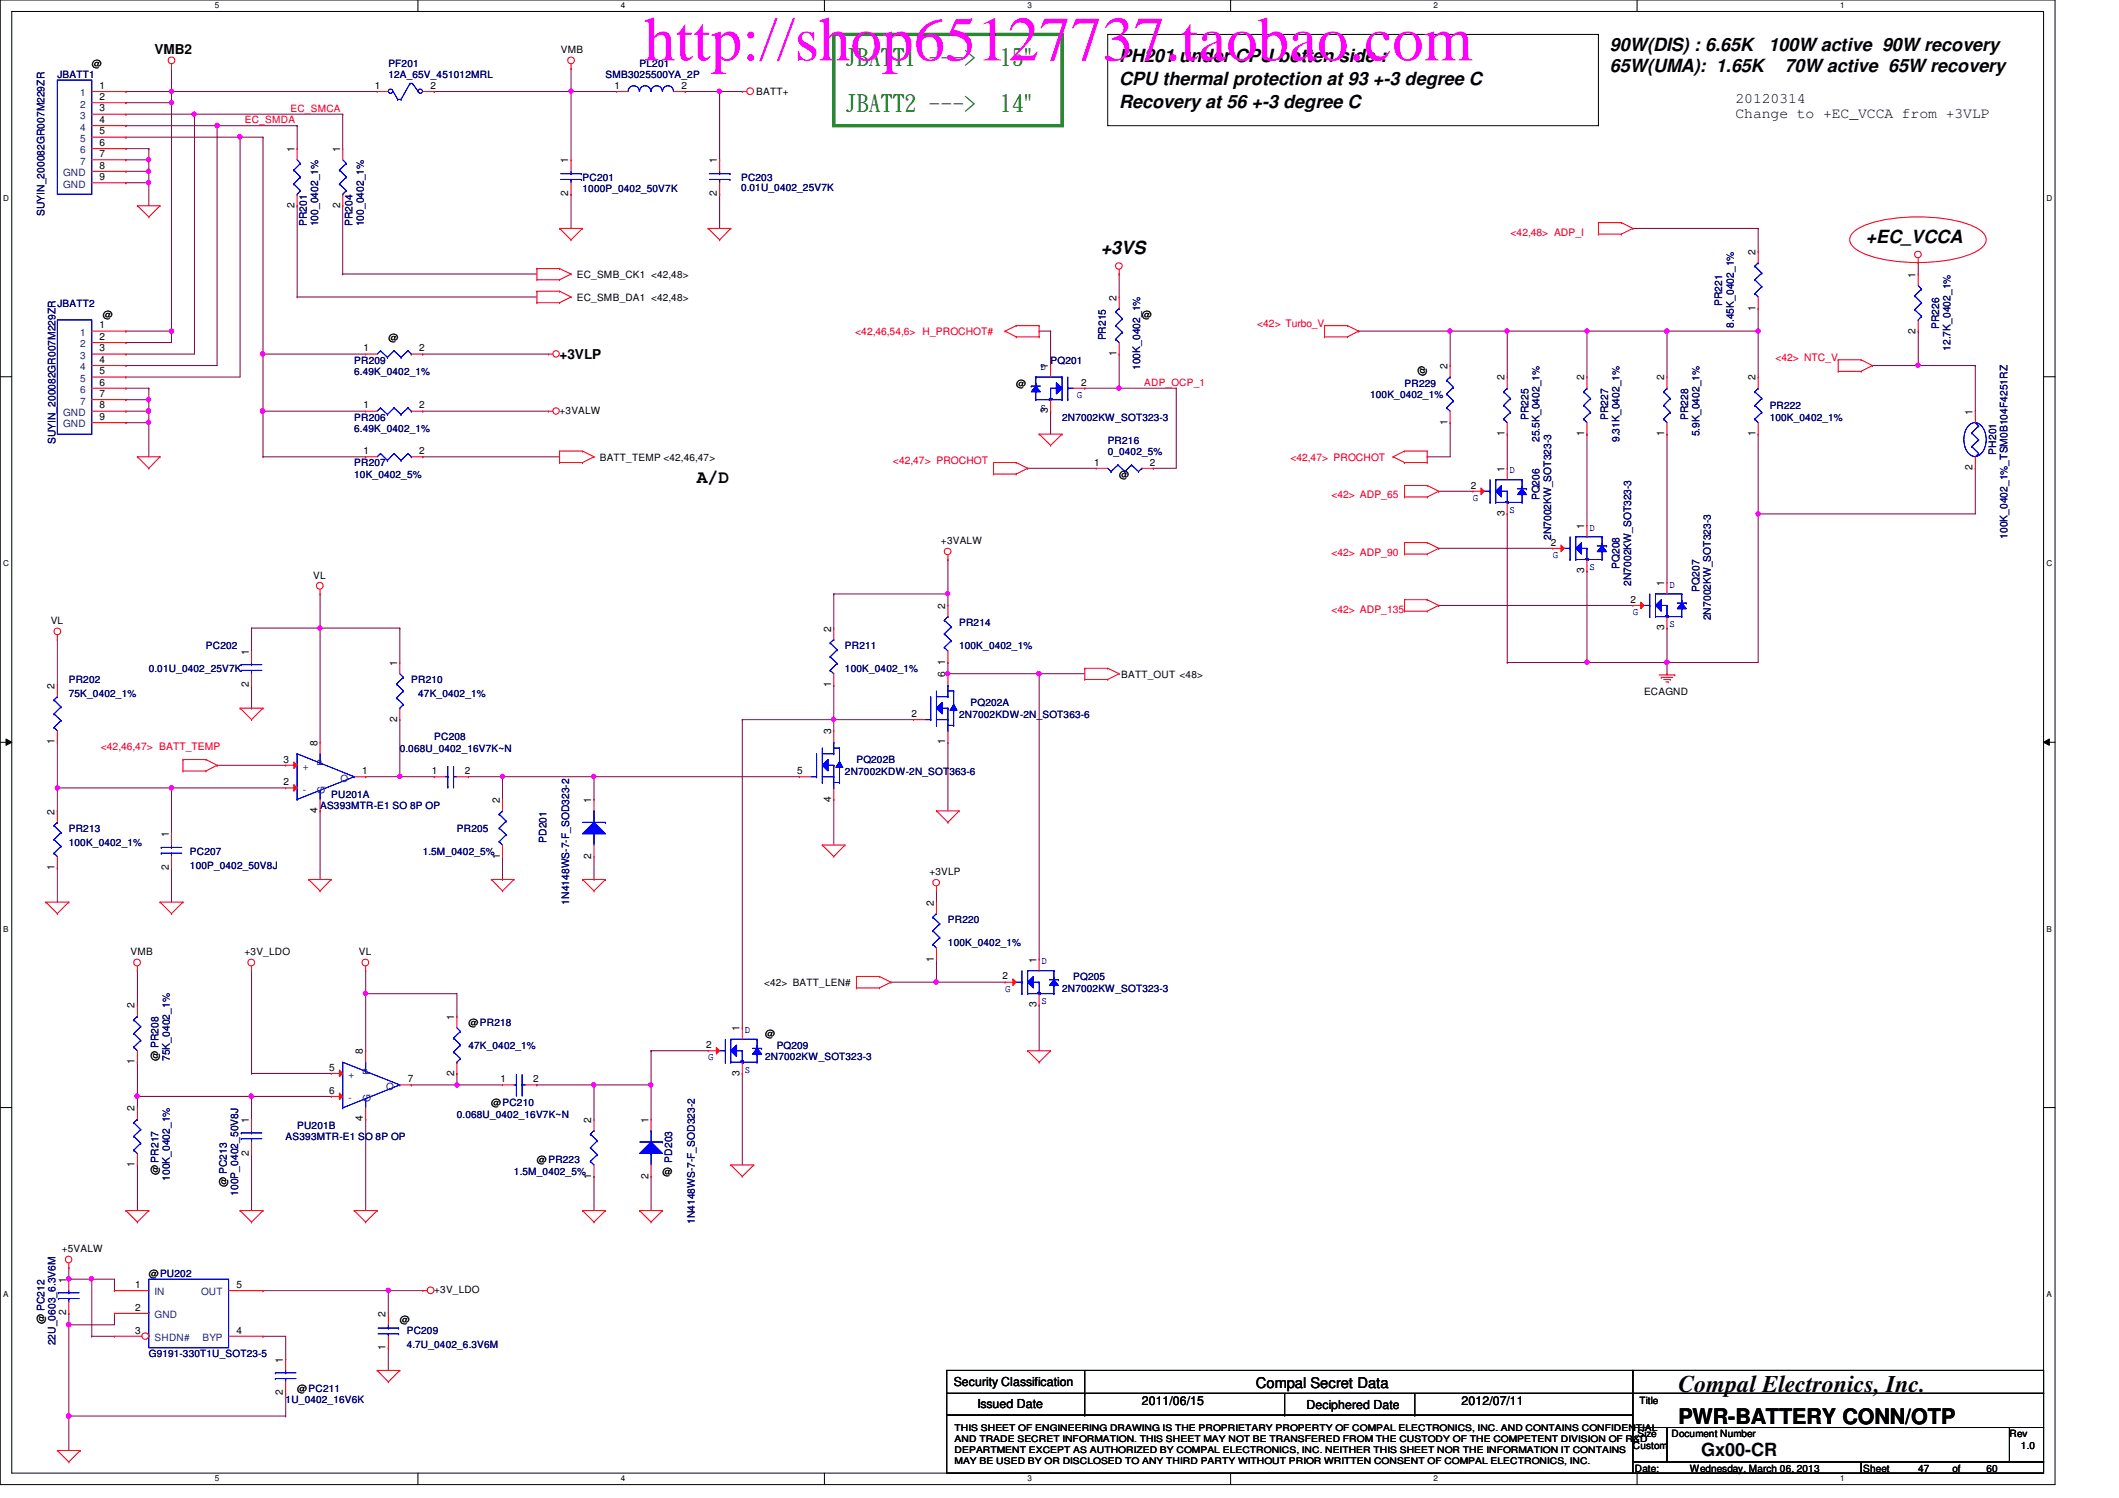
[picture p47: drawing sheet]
<svg xmlns="http://www.w3.org/2000/svg" width="297mm" height="210mm" viewBox="0 0 297 210" stroke-linecap="round" stroke-linejoin="round" font-family="sans-serif">
<defs><g id="words">
<text font-size="8.8" fill="#f0f" x="90.3" y="8.5">http://shop65127737.taobao.com</text>
<g font-size="3.3" fill="#008000">
<text x="118.4" y="9.1">JBATT1 ---&gt;</text>
<text x="140.2" y="9.1">15&quot;</text>
<text x="118.4" y="15.5">JBATT2 ---&gt;</text>
<text x="140.2" y="15.5">14&quot;</text>
</g>
<text font-size="3.3" x="235.3" y="195.1">Compal Electronics, Inc.</text>
<text font-size="3" x="235.3" y="199.6">PWR-BATTERY CONN/OTP</text>
<g font-size="2.5">
<text x="156.9" y="11.9">CPU thermal protection at 93 +-3 degree C</text>
<text x="156.9" y="8.7">PH201 under CPU botten side :</text>
<text x="225.7" y="7.2">90W(DIS) : 6.65K</text>
<text x="225.7" y="10.1">65W(UMA): 1.65K</text>
<text x="247.9" y="7.2">100W active 90W recovery</text>
<text x="250.1" y="10.1">70W active 65W recovery</text>
<text x="156.9" y="15.2">Recovery at 56 +-3 degree C</text>
<text x="154.3" y="35.6">+3VS</text>
<text x="261.5" y="34">+EC_VCCA</text>
<text x="97.7" y="67.7">A/D</text>
<text x="238.5" y="204">Gx00-CR</text>
</g>
<g font-size="2.1">
<text x="243.3" y="14.4">20120314</text>
<text x="243.3" y="16.6">Change to +EC_VCCA from +3VLP</text>
<text x="176.1" y="194.4">Compal Secret Data</text>
</g>
<g font-size="1.9">
<text x="21.7" y="7.5">VMB2</text>
<text x="78.4" y="50.3">+3VLP</text>
</g>
<g font-size="1.7">
<text x="133.7" y="194.3">Security Classification</text>
<text x="137" y="197.3">Issued Date</text>
<text x="160.1" y="196.8">2011/06/15</text>
<text x="183.1" y="197.5">Deciphered Date</text>
<text x="204.9" y="196.8">2012/07/11</text>
</g>
<g font-size="1.4" fill="#000080">
<text x="8" y="11">JBATT1</text>
<text x="54.4" y="9.4">PF201</text>
<text x="54.4" y="11">12A_65V_451012MRL</text>
<text x="84.9" y="11">SMB3025500YA_2P</text>
<text x="89.7" y="9.4">PL201</text>
<text x="81.7" y="25.4">PC201</text>
<text x="81.7" y="27">1000P_0402_50V7K</text>
<text x="103.9" y="25.4">PC203</text>
<text x="103.9" y="26.8">0.01U_0402_25V7K</text>
<text x="6.2" y="30.3" transform="rotate(-90 6.2 30.3)">SUYIN_200082GR007M229ZR</text>
<text x="43" y="31.7" transform="rotate(-90 43 31.7)">PR201</text>
<text x="44.6" y="31.7" transform="rotate(-90 44.6 31.7)">100_0402_1%</text>
<text x="49.4" y="31.7" transform="rotate(-90 49.4 31.7)">PR204</text>
<text x="51" y="31.7" transform="rotate(-90 51 31.7)">100_0402_1%</text>
<text x="8" y="43">JBATT2</text>
<text x="155" y="47.7" transform="rotate(-90 155 47.7)">PR215</text>
<text x="241.4" y="42.9" transform="rotate(-90 241.4 42.9)">PR221</text>
<text x="243" y="45.9" transform="rotate(-90 243 45.9)">8.45K_0402_1%</text>
<text x="271.8" y="46.1" transform="rotate(-90 271.8 46.1)">PR226</text>
<text x="49.7" y="51">PR209</text>
<text x="49.7" y="52.6">6.49K_0402_1%</text>
<text x="147.3" y="51">PQ201</text>
<text x="159.8" y="51.9" transform="rotate(-90 159.8 51.9)">100K_0402_1%</text>
<text x="273.4" y="49.1" transform="rotate(-90 273.4 49.1)">12.7K_0402_1%</text>
<text x="49.7" y="59">PR206</text>
<text x="148.9" y="59">2N7002KW_SOT323-3</text>
<text x="192.1" y="55.8">100K_0402_1%</text>
<text x="196.9" y="54.2">PR229</text>
<text x="214.2" y="58.9" transform="rotate(-90 214.2 58.9)">PR225</text>
<text x="225.4" y="58.9" transform="rotate(-90 225.4 58.9)">PR227</text>
<text x="236.6" y="58.9" transform="rotate(-90 236.6 58.9)">PR228</text>
<text x="248.1" y="57.4">PR222</text>
<text x="248.1" y="59">100K_0402_1%</text>
<text x="7.8" y="62.3" transform="rotate(-90 7.8 62.3)">SUYIN_200082GR007M229ZR</text>
<text x="49.7" y="65.4">PR207</text>
<text x="49.7" y="60.6">6.49K_0402_1%</text>
<text x="155.3" y="62.2">PR216</text>
<text x="155.3" y="63.8">0_0402_5%</text>
<text x="215.8" y="61.9" transform="rotate(-90 215.8 61.9)">25.5K_0402_1%</text>
<text x="227" y="61.9" transform="rotate(-90 227 61.9)">9.31K_0402_1%</text>
<text x="238.2" y="61.1" transform="rotate(-90 238.2 61.1)">5.9K_0402_1%</text>
<text x="279.8" y="63.7" transform="rotate(-90 279.8 63.7)">PH201</text>
<text x="49.7" y="67">10K_0402_5%</text>
<text x="215.8" y="70.1" transform="rotate(-90 215.8 70.1)">PQ206</text>
<text x="217.4" y="75.7" transform="rotate(-90 217.4 75.7)">2N7002KW_SOT323-3</text>
<text x="281.4" y="75.5" transform="rotate(-90 281.4 75.5)">100K_0402_1%_TSM0B104F4251RZ</text>
<text x="227" y="79.7" transform="rotate(-90 227 79.7)">PQ208</text>
<text x="228.6" y="82.1" transform="rotate(-90 228.6 82.1)">2N7002KW_SOT323-3</text>
<text x="238.2" y="82.9" transform="rotate(-90 238.2 82.9)">PQ207</text>
<text x="134.4" y="87.8">PR214</text>
<text x="239.8" y="86.9" transform="rotate(-90 239.8 86.9)">2N7002KW_SOT323-3</text>
<text x="9.6" y="95.8">PR202</text>
<text x="20.9" y="94.2">0.01U_0402_25V7K</text>
<text x="28.9" y="91">PC202</text>
<text x="57.7" y="95.8">PR210</text>
<text x="118.4" y="91">PR211</text>
<text x="118.4" y="94.2">100K_0402_1%</text>
<text x="134.4" y="91">100K_0402_1%</text>
<text x="9.6" y="97.7">75K_0402_1%</text>
<text x="58.6" y="97.7">47K_0402_1%</text>
<text x="134.4" y="100.6">2N7002KDW-2N_SOT363-6</text>
<text x="136.1" y="99">PQ202A</text>
<text x="56" y="105.4">0.068U_0402_16V7K~N</text>
<text x="60.9" y="103.8">PC208</text>
<text x="120.1" y="107">PQ202B</text>
<text x="44.9" y="113.4">AS393MTR-E1 SO 8P OP</text>
<text x="46.4" y="111.8">PU201A</text>
<text x="118.4" y="108.6">2N7002KDW-2N_SOT363-6</text>
<text x="9.6" y="116.6">PR213</text>
<text x="9.6" y="118.5">100K_0402_1%</text>
<text x="26.6" y="119.8">PC207</text>
<text x="59.3" y="119.8">1.5M_0402_5%</text>
<text x="64" y="116.6">PR205</text>
<text x="76.6" y="118.1" transform="rotate(-90 76.6 118.1)">PD201</text>
<text x="26.6" y="121.7">100P_0402_50V8J</text>
<text x="79.8" y="126.7" transform="rotate(-90 79.8 126.7)">1N4148WS-7-F_SOD323-2</text>
<text x="132.9" y="129.4">PR220</text>
<text x="132.9" y="132.6">100K_0402_1%</text>
<text x="150.4" y="137.4">PQ205</text>
<text x="148.9" y="139">2N7002KW_SOT323-3</text>
<text x="23.8" y="148.7" transform="rotate(-90 23.8 148.7)">75K_0402_1%</text>
<text x="65.7" y="147">47K_0402_1%</text>
<text x="107.3" y="148.6">2N7002KW_SOT323-3</text>
<text x="108.9" y="147">PQ209</text>
<text x="40" y="159.8">AS393MTR-E1 SO 8P OP</text>
<text x="41.7" y="158.2">PU201B</text>
<text x="64" y="156.6">0.068U_0402_16V7K~N</text>
<text x="23.8" y="165.5" transform="rotate(-90 23.8 165.5)">100K_0402_1%</text>
<text x="33.4" y="167.6" transform="rotate(-90 33.4 167.6)">100P_0402_50V8J</text>
<text x="72" y="164.6">1.5M_0402_5%</text>
<text x="94.2" y="162.9" transform="rotate(-90 94.2 162.9)">PD203</text>
<text x="97.4" y="171.5" transform="rotate(-90 97.4 171.5)">1N4148WS-7-F_SOD323-2</text>
<text x="7.8" y="188.5" transform="rotate(-90 7.8 188.5)">22U_0603_6.3V6M</text>
<text x="20.9" y="190.2">G9191-330T1U_SOT23-5</text>
<text x="57" y="187">PC209</text>
<text x="57" y="188.9">4.7U_0402_6.3V6M</text>
<text x="40" y="196.6">1U_0402_16V6K</text>
</g>
<g font-size="1.4">
<text x="12.9" y="9.4">@</text>
<text x="78.6" y="7.5">VMB</text>
<text x="14" y="12.4">1</text>
<text x="14" y="15.6">3</text>
<text x="14" y="17.2">4</text>
<text x="14" y="14">2</text>
<text x="52.5" y="12.4">1</text>
<text x="60.4" y="12.4">2</text>
<text x="86.1" y="12.4">1</text>
<text x="95.5" y="12.4">2</text>
<text x="106" y="13.4">BATT+</text>
<text x="14" y="18.8">5</text>
<text x="14" y="20.4">6</text>
<text x="14" y="22">7</text>
<text x="14" y="23.6">8</text>
<text x="41.3" y="21.3" transform="rotate(-90 41.3 21.3)">1</text>
<text x="47.7" y="21.3" transform="rotate(-90 47.7 21.3)">1</text>
<text x="79.7" y="22.9" transform="rotate(-90 79.7 22.9)">1</text>
<text x="100.5" y="22.9" transform="rotate(-90 100.5 22.9)">1</text>
<text x="14" y="25.2">9</text>
<text x="41.3" y="29.1" transform="rotate(-90 41.3 29.1)">2</text>
<text x="47.7" y="29.1" transform="rotate(-90 47.7 29.1)">2</text>
<text x="79.7" y="27.5" transform="rotate(-90 79.7 27.5)">2</text>
<text x="100.5" y="27.5" transform="rotate(-90 100.5 27.5)">2</text>
<text x="246.1" y="35.7" transform="rotate(-90 246.1 35.7)">2</text>
<text x="80.9" y="39">EC_SMB_CK1 &lt;42,48&gt;</text>
<text x="268.5" y="38.9" transform="rotate(-90 268.5 38.9)">1</text>
<text x="14" y="46">1</text>
<text x="14" y="47.6">2</text>
<text x="14.4" y="44.6">@</text>
<text x="54.4" y="47.8">@</text>
<text x="80.9" y="42.2">EC_SMB_DA1 &lt;42,48&gt;</text>
<text x="156.5" y="42.1" transform="rotate(-90 156.5 42.1)">2</text>
<text x="160.1" y="44.6">@</text>
<text x="246.1" y="43.5" transform="rotate(-90 246.1 43.5)">1</text>
<text x="268.5" y="46.7" transform="rotate(-90 268.5 46.7)">2</text>
<text x="14" y="49.2">3</text>
<text x="14" y="50.8">4</text>
<text x="14" y="52.5">5</text>
<text x="51" y="49.2">1</text>
<text x="58.8" y="49.2">2</text>
<text x="146.9" y="51.7" transform="rotate(-90 146.9 51.7)">1</text>
<text x="156.5" y="49.9" transform="rotate(-90 156.5 49.9)">1</text>
<text x="199.8" y="52.7" transform="rotate(-90 199.8 52.7)">@</text>
<text x="202.9" y="51.7" transform="rotate(-90 202.9 51.7)">2</text>
<text x="210.9" y="53.3" transform="rotate(-90 210.9 53.3)">2</text>
<text x="222.1" y="53.3" transform="rotate(-90 222.1 53.3)">2</text>
<text x="233.3" y="53.3" transform="rotate(-90 233.3 53.3)">2</text>
<text x="246.1" y="53.3" transform="rotate(-90 246.1 53.3)">2</text>
<text x="14" y="54">6</text>
<text x="14" y="55.6">7</text>
<text x="14" y="57.2">8</text>
<text x="14" y="58.8">9</text>
<text x="51" y="57.2">1</text>
<text x="58.8" y="57.2">2</text>
<text x="78.4" y="58">+3VALW</text>
<text x="142.4" y="54.2">@</text>
<text x="146.9" y="57.9" transform="rotate(-90 146.9 57.9)">3</text>
<text x="151.6" y="54">2</text>
<text x="202.9" y="59.5" transform="rotate(-90 202.9 59.5)">1</text>
<text x="276.5" y="58.1" transform="rotate(-90 276.5 58.1)">1</text>
<text x="51" y="63.6">1</text>
<text x="58.8" y="63.6">2</text>
<text x="84.1" y="64.6">BATT_TEMP &lt;42,46,47&gt;</text>
<text x="153.4" y="65.2">1</text>
<text x="161.2" y="65.2">2</text>
<text x="210.9" y="61.1" transform="rotate(-90 210.9 61.1)">1</text>
<text x="222.1" y="61.1" transform="rotate(-90 222.1 61.1)">1</text>
<text x="233.3" y="61.1" transform="rotate(-90 233.3 61.1)">1</text>
<text x="246.1" y="61.1" transform="rotate(-90 246.1 61.1)">1</text>
<text x="276.5" y="65.9" transform="rotate(-90 276.5 65.9)">2</text>
<text x="156.9" y="67">@</text>
<text x="206.2" y="68.5">2</text>
<text x="210.9" y="66.1" transform="rotate(-90 210.9 66.1)">1</text>
<text x="131.9" y="76.2">+3VALW</text>
<text x="210.9" y="72.3" transform="rotate(-90 210.9 72.3)">3</text>
<text x="217.4" y="76.5">2</text>
<text x="222.1" y="74.1" transform="rotate(-90 222.1 74.1)">1</text>
<text x="43.9" y="81.1">VL</text>
<text x="222.1" y="80.3" transform="rotate(-90 222.1 80.3)">3</text>
<text x="233.3" y="82.1" transform="rotate(-90 233.3 82.1)">1</text>
<text x="7.1" y="87.5">VL</text>
<text x="116.5" y="88.5" transform="rotate(-90 116.5 88.5)">2</text>
<text x="132.5" y="85.3" transform="rotate(-90 132.5 85.3)">2</text>
<text x="228.6" y="84.5">2</text>
<text x="233.3" y="88.3" transform="rotate(-90 233.3 88.3)">3</text>
<text x="34.9" y="91.7" transform="rotate(-90 34.9 91.7)">1</text>
<text x="55.7" y="93.3" transform="rotate(-90 55.7 93.3)">1</text>
<text x="132.5" y="94.9" transform="rotate(-90 132.5 94.9)">6</text>
<text x="132.5" y="93.1" transform="rotate(-90 132.5 93.1)">1</text>
<text x="157.2" y="95">BATT_OUT &lt;48&gt;</text>
<text x="7.7" y="96.5" transform="rotate(-90 7.7 96.5)">2</text>
<text x="34.9" y="96.3" transform="rotate(-90 34.9 96.3)">2</text>
<text x="55.7" y="101.1" transform="rotate(-90 55.7 101.1)">2</text>
<text x="116.5" y="96.3" transform="rotate(-90 116.5 96.3)">1</text>
<text x="127.8" y="100.5">2</text>
<text x="230.5" y="97.4">ECAGND</text>
<text x="7.7" y="104.3" transform="rotate(-90 7.7 104.3)">1</text>
<text x="39.7" y="106.8">3</text>
<text x="44.5" y="104.5" transform="rotate(-90 44.5 104.5)">8</text>
<text x="116.5" y="102.9" transform="rotate(-90 116.5 102.9)">3</text>
<text x="132.5" y="104.3" transform="rotate(-90 132.5 104.3)">1</text>
<text x="39.7" y="110">2</text>
<text x="44.5" y="113.9" transform="rotate(-90 44.5 113.9)">4</text>
<text x="50.8" y="108.5">1</text>
<text x="60.5" y="108.5">1</text>
<text x="65.1" y="108.5">2</text>
<text x="70.1" y="112.5" transform="rotate(-90 70.1 112.5)">2</text>
<text x="82.9" y="112.5" transform="rotate(-90 82.9 112.5)">1</text>
<text x="111.8" y="108.5">5</text>
<text x="116.5" y="112.3" transform="rotate(-90 116.5 112.3)">4</text>
<text x="7.7" y="114.1" transform="rotate(-90 7.7 114.1)">2</text>
<text x="23.7" y="117.3" transform="rotate(-90 23.7 117.3)">1</text>
<text x="7.7" y="121.9" transform="rotate(-90 7.7 121.9)">1</text>
<text x="23.7" y="121.9" transform="rotate(-90 23.7 121.9)">2</text>
<text x="70.1" y="120.3" transform="rotate(-90 70.1 120.3)">1</text>
<text x="82.9" y="120.3" transform="rotate(-90 82.9 120.3)">2</text>
<text x="130.3" y="122.6">+3VLP</text>
<text x="130.9" y="126.9" transform="rotate(-90 130.9 126.9)">2</text>
<text x="18.3" y="133.9">VMB</text>
<text x="34.3" y="133.9">+3V_LDO</text>
<text x="50.3" y="133.9">VL</text>
<text x="130.9" y="134.7" transform="rotate(-90 130.9 134.7)">1</text>
<text x="140.5" y="137.2">2</text>
<text x="145.3" y="134.9" transform="rotate(-90 145.3 134.9)">1</text>
<text x="18.9" y="141.3" transform="rotate(-90 18.9 141.3)">2</text>
<text x="63.7" y="142.9" transform="rotate(-90 63.7 142.9)">1</text>
<text x="65.7" y="143.8">@PR218</text>
<text x="107.1" y="138.2">&lt;42&gt; BATT_LEN#</text>
<text x="145.3" y="141.1" transform="rotate(-90 145.3 141.1)">3</text>
<text x="18.9" y="149.1" transform="rotate(-90 18.9 149.1)">1</text>
<text x="22.2" y="148.7" transform="rotate(-90 22.2 148.7)">@ PR208</text>
<text x="50.9" y="147.7" transform="rotate(-90 50.9 147.7)">8</text>
<text x="99" y="146.9">2</text>
<text x="103.7" y="144.5" transform="rotate(-90 103.7 144.5)">1</text>
<text x="107.3" y="145.4">@</text>
<text x="18.9" y="155.7" transform="rotate(-90 18.9 155.7)">2</text>
<text x="46.1" y="150">5</text>
<text x="46.1" y="153.2">6</text>
<text x="57.1" y="151.6">7</text>
<text x="63.7" y="150.7" transform="rotate(-90 63.7 150.7)">2</text>
<text x="68.9" y="155">@PC210</text>
<text x="70.1" y="151.6">1</text>
<text x="74.8" y="151.6">2</text>
<text x="103.7" y="150.7" transform="rotate(-90 103.7 150.7)">3</text>
<text x="34.9" y="161.9" transform="rotate(-90 34.9 161.9)">2</text>
<text x="34.9" y="157.3" transform="rotate(-90 34.9 157.3)">1</text>
<text x="50.9" y="157.1" transform="rotate(-90 50.9 157.1)">4</text>
<text x="82.9" y="157.3" transform="rotate(-90 82.9 157.3)">2</text>
<text x="90.9" y="157.3" transform="rotate(-90 90.9 157.3)">1</text>
<text x="18.9" y="163.5" transform="rotate(-90 18.9 163.5)">1</text>
<text x="22.2" y="164.7" transform="rotate(-90 22.2 164.7)">@ PR217</text>
<text x="31.8" y="166.3" transform="rotate(-90 31.8 166.3)">@ PC213</text>
<text x="75.3" y="163">@PR223</text>
<text x="82.9" y="165.1" transform="rotate(-90 82.9 165.1)">1</text>
<text x="90.9" y="165.1" transform="rotate(-90 90.9 165.1)">2</text>
<text x="92.9" y="164.6">@</text>
<text x="8.7" y="175.5">+5VALW</text>
<text x="9.3" y="179.7" transform="rotate(-90 9.3 179.7)">1</text>
<text x="20.9" y="179">@PU202</text>
<text x="6.2" y="185.5" transform="rotate(-90 6.2 185.5)">@ PC212</text>
<text x="9.3" y="184.3" transform="rotate(-90 9.3 184.3)">2</text>
<text x="19" y="180.5">1</text>
<text x="19" y="183.6">2</text>
<text x="33.1" y="180.5">5</text>
<text x="54.1" y="184.5" transform="rotate(-90 54.1 184.5)">2</text>
<text x="56" y="185.4">@</text>
<text x="60.9" y="181.2">+3V_LDO</text>
<text x="19" y="186.9">3</text>
<text x="33.1" y="186.9">4</text>
<text x="39.7" y="190.9" transform="rotate(-90 39.7 190.9)">1</text>
<text x="54.1" y="189.1" transform="rotate(-90 54.1 189.1)">1</text>
<text x="39.7" y="195.5" transform="rotate(-90 39.7 195.5)">2</text>
<text x="41.7" y="195">@PC211</text>
<text x="229.8" y="196.8">Title</text>
<text x="228.9" y="203">Custom</text>
<text x="229.5" y="201.4">Size</text>
<text x="234.3" y="201.4">Document Number</text>
<text x="281.7" y="201.4">Rev</text>
<text x="283.3" y="203">1.0</text>
<text x="229.2" y="206.2">Date:</text>
<text x="236.9" y="206.2">Wednesday, March 06, 2013</text>
<text x="261.2" y="206.2">Sheet</text>
<text x="268.9" y="206.2">47</text>
<text x="273.7" y="206.2">of</text>
<text x="278.5" y="206.2">60</text>
</g>
<g font-size="1.4" fill="#004080">
<text x="11.3" y="13.5">1</text>
<text x="11.3" y="16.7">3</text>
<text x="11.3" y="15.1">2</text>
<text x="11.3" y="18.3">4</text>
<text x="11.3" y="19.9">5</text>
<text x="11.3" y="21.5">6</text>
<text x="11.3" y="23.1">7</text>
<text x="8.8" y="24.7">GND</text>
<text x="8.8" y="26.3">GND</text>
<text x="11.3" y="47.1">1</text>
<text x="11.3" y="50.3">3</text>
<text x="11.3" y="51.9">4</text>
<text x="11.3" y="53.5">5</text>
<text x="11.3" y="48.7">2</text>
<text x="8.8" y="58.3">GND</text>
<text x="8.8" y="59.9">GND</text>
<text x="11.3" y="55.1">6</text>
<text x="11.3" y="56.7">7</text>
<text x="42.5" y="107.9">+</text>
<text x="45.5" y="107.4" transform="rotate(-90 45.5 107.4)">P</text>
<text x="42.5" y="111.1">-</text>
<text x="45.5" y="111.2" transform="rotate(-90 45.5 111.2)">G</text>
<text x="47.7" y="109.5">O</text>
<text x="48.8" y="151.1">+</text>
<text x="48.8" y="154.3">-</text>
<text x="51.9" y="154.4" transform="rotate(-90 51.9 154.4)">G</text>
<text x="51.9" y="150.6" transform="rotate(-90 51.9 150.6)">P</text>
<text x="54.1" y="152.7">O</text>
<text x="21.7" y="181.5">IN</text>
<text x="21.7" y="184.7">GND</text>
<text x="28.2" y="181.5">OUT</text>
<text x="21.7" y="187.9">SHDN#</text>
<text x="28.4" y="187.9">BYP</text>
</g>
<g font-size="1.4" fill="#f00">
<text x="34.3" y="17.3">EC_SMDA</text>
<text x="40.7" y="15.7">EC_SMCA</text>
<text x="211.7" y="33.1">&lt;42,48&gt; ADP_I</text>
<text x="119.9" y="47">&lt;42,46,54,6&gt; H_PROCHOT#</text>
<text x="176.2" y="45.8">&lt;42&gt; Turbo_V</text>
<text x="248.9" y="50.6">&lt;42&gt; NTC_V</text>
<text x="160.4" y="54.1">ADP_OCP_1</text>
<text x="125.2" y="65.1">&lt;42,47&gt; PROCHOT</text>
<text x="180.9" y="64.6">&lt;42,47&gt; PROCHOT</text>
<text x="186.6" y="69.8">&lt;42&gt; ADP_65</text>
<text x="186.6" y="77.9">&lt;42&gt; ADP_90</text>
<text x="186.6" y="85.9">&lt;42&gt; ADP_135</text>
<text x="14.1" y="105.1">&lt;42,46,47&gt; BATT_TEMP</text>
</g>
<g font-size="1.4" fill="#00f">
<text x="145.8" y="51.9">D</text>
<text x="145.8" y="57.5">S</text>
<text x="151" y="55.8">G</text>
<text x="206.5" y="70.1">G</text>
<text x="211.6" y="66.3">D</text>
<text x="211.6" y="71.9">S</text>
<text x="222.8" y="74.3">D</text>
<text x="217.7" y="78.1">G</text>
<text x="222.8" y="79.9">S</text>
<text x="234" y="82.3">D</text>
<text x="228.9" y="86.1">G</text>
<text x="234" y="87.9">S</text>
<text x="146" y="135.1">D</text>
<text x="140.9" y="139">G</text>
<text x="146" y="140.7">S</text>
<text x="99.3" y="148.6">G</text>
<text x="104.4" y="144.7">D</text>
<text x="104.4" y="150.3">S</text>
</g>
<g font-size="1.3">
<text x="133.8" y="200.6">THIS SHEET OF ENGINEERING DRAWING IS THE PROPRIETARY PROPERTY OF COMPAL ELECTRONICS, INC. AND CONTAINS CONFIDENTIAL</text>
<text x="133.8" y="202.1">AND TRADE SECRET INFORMATION. THIS SHEET MAY NOT BE TRANSFERED FROM THE CUSTODY OF THE COMPETENT DIVISION OF R&amp;D</text>
<text x="133.8" y="203.6">DEPARTMENT EXCEPT AS AUTHORIZED BY COMPAL ELECTRONICS, INC. NEITHER THIS SHEET NOR THE INFORMATION IT CONTAINS</text>
<text x="133.8" y="205.1">MAY BE USED BY OR DISCLOSED TO ANY THIRD PARTY WITHOUT PRIOR WRITTEN CONSENT OF COMPAL ELECTRONICS, INC.</text>
</g>
<g font-size="1.1">
<text x="30.1" y="1.1">5</text>
<text x="87" y="1.1">4</text>
<text x="144" y="1.1">3</text>
<text x="201" y="1.1">2</text>
<text x="257.9" y="1.1">1</text>
<text x=".5" y="28.2">D</text>
<text x="286.9" y="28.2">D</text>
<text x=".5" y="79.3">C</text>
<text x="286.9" y="79.3">C</text>
<text x=".5" y="130.6">B</text>
<text x="286.9" y="130.6">B</text>
<text x=".5" y="181.7">A</text>
<text x="286.9" y="181.7">A</text>
<text x="30.1" y="207.6">5</text>
<text x="87" y="207.6">4</text>
<text x="144" y="207.6">3</text>
<text x="201" y="207.6">2</text>
<text x="257.9" y="207.6">1</text>
</g>
</g></defs>
<path d="M0 0h288.1v208h-288.1zM1.6 1.6h284.9v204.8h-284.9z" fill="none" stroke="#000" stroke-width=".14"/>
<g fill="#fff">
<path d="M30.1 .2h.6v1.2h-.6z"/>
<path d="M30.1 206.6h.6v1.2h-.6z"/>
</g>
<path d="M58.6 0v1.6M58.6 206.4v1.6" fill="none" stroke="#000" stroke-width=".14"/>
<g fill="#fff">
<path d="M87 .2h.6v1.2h-.6z"/>
<path d="M87 206.6h.6v1.2h-.6z"/>
</g>
<path d="M115.6 0v1.6M115.6 206.4v1.6" fill="none" stroke="#000" stroke-width=".14"/>
<g fill="#fff">
<path d="M144 .2h.6v1.2h-.6z"/>
<path d="M144 206.6h.6v1.2h-.6z"/>
</g>
<path d="M172.5 0v1.6M172.5 206.4v1.6" fill="none" stroke="#000" stroke-width=".14"/>
<g fill="#fff">
<path d="M201 .2h.5v1.2h-.5z"/>
<path d="M201 206.6h.5v1.2h-.5z"/>
</g>
<path d="M229.5 0v1.6M229.5 206.4v1.6" fill="none" stroke="#000" stroke-width=".14"/>
<g fill="#fff">
<path d="M257.9 .2h.6v1.2h-.6z"/>
<path d="M257.9 206.6h.6v1.2h-.6z"/>
<path d="M.5 27.2h.7v1.2h-.7z"/>
<path d="M286.9 27.2h.8v1.2h-.8z"/>
<path d="M.5 78.4h.7v1.1h-.7z"/>
<path d="M286.9 78.4h.8v1.1h-.8z"/>
</g>
<path d="M0 52.8h1.6M286.5 52.8h1.6" fill="none" stroke="#000" stroke-width=".14"/>
<g fill="#fff">
<path d="M.5 129.6h.7v1.2h-.7z"/>
<path d="M286.9 129.6h.7v1.2h-.7z"/>
</g>
<path d="M0 104h1.6M.8 103.5l.8 .5-.8 .4zM286.5 104l.8-.5v.9zM286.5 104h1.6" fill="none" stroke="#000" stroke-width=".14"/>
<path d="M.8 103.5l.8 .5-.8 .4zM286.5 104l.8-.5v.9z" fill="#000"/>
<g fill="#fff">
<path d="M.5 180.8h.7v1.1h-.7z"/>
<path d="M286.9 180.8h.7v1.1h-.7z"/>
</g>
<path d="M155.3 4.8h68.8v12.8h-68.8zM0 155.2h1.6M286.5 155.2h1.6" fill="none" stroke="#000" stroke-width=".14"/>
<path d="M259.7 32.6a9.3 9.3 0 0 1 5.1-1.9 25.2 25.2 0 0 1 11.3 .8 3.9 3.9 0 0 1 2.2 1.6 1.49 1.49 0 0 1-.8 1.8 13.3 13.3 0 0 1-5.9 1.8 23.6 23.6 0 0 1-10-1 3.9 3.9 0 0 1-2.2-1.7l-.1-.4 .1-.5z" fill="none" stroke="#f00" stroke-width=".14"/>
<path d="M116.9 4.8h32v12.8h-32z" fill="none" stroke="#008000" stroke-width=".47"/>
<path d="M17.6 22.4h.1M17.6 22.4h3.3M48 28.8h.1M48 28.8v9.6" fill="none" stroke="#800040" stroke-width=".14"/>
<circle cx="20.8" cy="22.4" r=".3" fill="#f0f"/>
<circle cx="20.8" cy="22.4" r=".3" fill="none" stroke="#f0f" stroke-width=".14"/>
<g fill="none" stroke="#800040" stroke-width=".14">
<path d="M30.4 17.6h.1M30.4 17.6h11.3M48 16h.1M48 16v4.8M17.6 20.8h.1M17.6 20.8h3.3M20.9 25.6h.1M20.9 25.6v3.2M36.9 57.6h.1M36.9 57.6v6.4M59.3 57.6h.1M59.3 57.6h17.6"/>
<path d="M59.3 64h.1M59.3 64h19.1"/>
</g>
<circle cx="36.8" cy="57.6" r=".31" fill="#f0f"/>
<circle cx="36.8" cy="57.6" r=".31" fill="none" stroke="#f0f" stroke-width=".14"/>
<path d="M80 12.8h.1M80 12.8h6.4M100.9 12.8h.1M100.9 12.8h3.2M36.9 57.6h.1M36.9 57.6h14.4" fill="none" stroke="#800040" stroke-width=".14"/>
<circle cx="100.8" cy="12.8" r=".3" fill="#f0f"/>
<circle cx="100.8" cy="12.8" r=".3" fill="none" stroke="#f0f" stroke-width=".14"/>
<path d="M80 9.6h.1M80 9.6v3.2M41.7 41.6h.1M41.7 41.6h33.6" fill="none" stroke="#800040" stroke-width=".14"/>
<circle cx="80.1" cy="12.8" r=".3" fill="#f0f"/>
<circle cx="80.1" cy="12.8" r=".3" fill="none" stroke="#f0f" stroke-width=".14"/>
<g fill="none" stroke="#800040" stroke-width=".14">
<path d="M80 12.8h.1M80 12.8v9.6M96.1 12.8h.1M96.1 12.8h4.8M100.9 12.8h.1M100.9 12.8v9.6M17.6 24h.1M17.6 24h3.3M41.7 28.8h.1M41.7 28.8v12.8M48 38.4h.1M48 38.4h27.3"/>
<path d="M80 27.2h.1M80 27.2v4.8M100.9 27.2h.1M100.9 27.2v4.8M36.9 64h.1M36.9 64h14.4"/>
</g>
<circle cx="20.8" cy="24" r=".3" fill="#f0f"/>
<circle cx="20.8" cy="24" r=".3" fill="none" stroke="#f0f" stroke-width=".14"/>
<g fill="none" stroke="#800040" stroke-width=".14">
<path d="M60.9 12.8h.1M60.9 12.8h19.1M20.9 22.4h.1M20.9 20.8h.1M20.9 20.8v3.2M228.9 32h.1M228.9 32h17.6M268.9 36.8h.1M268.9 36.8v1.6M145.7 46.4h.1M145.7 46.4h1.6M147.3 46.4h.1"/>
<path d="M147.3 57.6h.1M147.3 46.4v4.8M147.3 57.6v3.2M156.9 54.4h.1M156.9 54.4h8M164.9 54.4h.1M164.9 54.4v11.2h-3.2M246.5 46.4h.1M246.5 46.4v6.4M276.9 51.2h.1M276.9 51.2v6.4M144.1 65.6h.1"/>
<path d="M144.1 65.6h9.6M161.7 65.6h.1"/>
</g>
<circle cx="246.5" cy="46.4" r=".3" fill="#f0f"/>
<circle cx="246.5" cy="46.4" r=".3" fill="none" stroke="#f0f" stroke-width=".14"/>
<path d="M156.9 38.4h.1M156.9 38.4v3.2M246.5 32h.1M246.5 32v3.2M262.5 51.2h.1M262.5 51.2h14.4M268.9 46.4h.1M268.9 51.2h.1M268.9 46.4v4.8M246.5 72h.1M246.5 72v20.8" fill="none" stroke="#800040" stroke-width=".14"/>
<circle cx="268.9" cy="51.2" r=".3" fill="#f0f"/>
<circle cx="268.9" cy="51.2" r=".3" fill="none" stroke="#f0f" stroke-width=".14"/>
<path d="M36.9 49.6h.1M36.9 49.6v8" fill="none" stroke="#800040" stroke-width=".14"/>
<circle cx="36.8" cy="49.6" r=".31" fill="#f0f"/>
<circle cx="36.8" cy="49.6" r=".31" fill="none" stroke="#f0f" stroke-width=".14"/>
<path d="M24 12.8h.1M24 12.8h28.9M33.7 19.2h.1M33.7 19.2h3.2M276.9 65.6h.1M276.9 65.6v6.4" fill="none" stroke="#800040" stroke-width=".14"/>
<circle cx="24" cy="12.8" r=".3" fill="#f0f"/>
<circle cx="24" cy="12.8" r=".3" fill="none" stroke="#f0f" stroke-width=".14"/>
<path d="M27.3 16h.1M27.3 16h20.7M41.7 17.6h.1M41.7 17.6v3.2M17.6 25.6h.1M17.6 25.6h3.3" fill="none" stroke="#800040" stroke-width=".14"/>
<circle cx="20.8" cy="25.6" r=".31" fill="#f0f"/>
<circle cx="20.8" cy="25.6" r=".31" fill="none" stroke="#f0f" stroke-width=".14"/>
<path d="M17.6 14.4h.1M24 12.8h.1M24 12.8v1.6h-6.4M20.9 24h.1M20.9 24v1.6M17.6 59.2h.1M20.9 57.6h.1M20.9 57.6v1.6h-3.3" fill="none" stroke="#800040" stroke-width=".14"/>
<circle cx="20.8" cy="59.2" r=".3" fill="#f0f"/>
<circle cx="20.8" cy="59.2" r=".3" fill="none" stroke="#f0f" stroke-width=".14"/>
<path d="M17.6 56h.1M17.6 56h3.3" fill="none" stroke="#800040" stroke-width=".14"/>
<circle cx="20.8" cy="56" r=".3" fill="#f0f"/>
<circle cx="20.8" cy="56" r=".3" fill="none" stroke="#f0f" stroke-width=".14"/>
<path d="M17.6 54.4h.1M17.6 57.6h.1M17.6 54.4h3.3M17.6 57.6h3.3M20.9 59.2h.1M20.9 59.2v4.8" fill="none" stroke="#800040" stroke-width=".14"/>
<circle cx="20.8" cy="57.6" r=".31" fill="#f0f"/>
<circle cx="20.8" cy="57.6" r=".31" fill="none" stroke="#f0f" stroke-width=".14"/>
<path d="M17.6 46.4h.1M17.6 48h.1M17.6 46.4h6.4M20.9 56h.1M20.9 54.4h.1M20.9 54.4v3.2M24 46.4h.1M24 46.4v1.6h-6.4" fill="none" stroke="#800040" stroke-width=".14"/>
<circle cx="24" cy="46.4" r=".3" fill="#f0f"/>
<circle cx="24" cy="46.4" r=".3" fill="none" stroke="#f0f" stroke-width=".14"/>
<path d="M24 14.4h.1M24 14.4v32" fill="none" stroke="#800040" stroke-width=".14"/>
<circle cx="24" cy="14.4" r=".3" fill="#f0f"/>
<circle cx="24" cy="14.4" r=".3" fill="none" stroke="#f0f" stroke-width=".14"/>
<path d="M27.3 16h.1M27.3 16v33.6h-9.7M17.6 49.6h.1" fill="none" stroke="#800040" stroke-width=".14"/>
<circle cx="27.2" cy="16" r=".3" fill="#f0f"/>
<circle cx="27.2" cy="16" r=".3" fill="none" stroke="#f0f" stroke-width=".14"/>
<path d="M17.6 16h.1M17.6 16h9.7M33.7 19.2h.1M33.7 19.2v33.6h-16.1M17.6 51.2h.1M17.6 52.8h.1M17.6 51.2h12.8" fill="none" stroke="#800040" stroke-width=".14"/>
<circle cx="33.6" cy="19.2" r=".31" fill="#f0f"/>
<circle cx="33.6" cy="19.2" r=".31" fill="none" stroke="#f0f" stroke-width=".14"/>
<path d="M17.6 19.2h.1M17.6 19.2h16.1M30.4 17.6h.1M30.4 17.6v33.6" fill="none" stroke="#800040" stroke-width=".14"/>
<circle cx="30.4" cy="17.6" r=".31" fill="#f0f"/>
<circle cx="30.4" cy="17.6" r=".31" fill="none" stroke="#f0f" stroke-width=".14"/>
<path d="M17.6 17.6h.1M17.6 17.6h12.8M44.9 88h.1M44.9 88v16M30.4 107.2h.1M30.4 107.2h9.6" fill="none" stroke="#800040" stroke-width=".14"/>
<circle cx="44.8" cy="88" r=".3" fill="#f0f"/>
<circle cx="44.8" cy="88" r=".3" fill="none" stroke="#f0f" stroke-width=".14"/>
<path d="M35.3 91.2h.1M35.3 88h.1M35.3 99.2h.1M35.3 88v3.2M35.3 96v3.2M44.9 83.2h.1M44.9 83.2v4.8h-9.6M8 110.4h.1M8 104v6.4M44.9 113.6h.1M44.9 113.6v9.6" fill="none" stroke="#800040" stroke-width=".14"/>
<circle cx="8" cy="110.4" r=".3" fill="#f0f"/>
<circle cx="8" cy="110.4" r=".3" fill="none" stroke="#f0f" stroke-width=".14"/>
<path d="M44.9 88h.1M44.9 88h11.1M24 110.4h.1M24 110.4h16M56 100.8h.1M56 100.8v8M8 121.6h.1M8 121.6v4.8" fill="none" stroke="#800040" stroke-width=".14"/>
<circle cx="56" cy="108.8" r=".3" fill="#f0f"/>
<circle cx="56" cy="108.8" r=".3" fill="none" stroke="#f0f" stroke-width=".14"/>
<path d="M56 88h.1M56 88v4.8M24 110.4h.1M24 110.4v6.4M56 108.8h.1M56 108.8h4.9" fill="none" stroke="#800040" stroke-width=".14"/>
<circle cx="24" cy="110.4" r=".3" fill="#f0f"/>
<circle cx="24" cy="110.4" r=".3" fill="none" stroke="#f0f" stroke-width=".14"/>
<path d="M116.9 83.2h.1M116.9 83.2v4.8M116.9 83.2h16M132.9 83.2h.1M132.9 83.2v1.6M24 121.6h.1M24 121.6v4.8" fill="none" stroke="#800040" stroke-width=".14"/>
<circle cx="132.8" cy="83.2" r=".3" fill="#f0f"/>
<circle cx="132.8" cy="83.2" r=".3" fill="none" stroke="#f0f" stroke-width=".14"/>
<g fill="none" stroke="#800040" stroke-width=".14">
<path d="M8 89.6h.1M8 89.6v6.4M116.9 96h.1M116.9 96v4.8M145.7 94.4h.1M145.7 94.4h6.4M8 110.4h.1M8 110.4h16M116.9 112h.1M116.9 112v6.4M131.3 134.4h.1M131.3 137.6h.1"/>
<path d="M131.3 134.4v3.2M131.3 137.6h9.6"/>
</g>
<circle cx="131.2" cy="137.6" r=".31" fill="#f0f"/>
<circle cx="131.2" cy="137.6" r=".31" fill="none" stroke="#f0f" stroke-width=".14"/>
<path d="M132.9 78.4h.1M132.9 78.4v4.8M132.9 92.8h.1M132.9 92.8v1.6M145.7 94.4h.1M145.7 94.4v40" fill="none" stroke="#800040" stroke-width=".14"/>
<circle cx="145.7" cy="94.4" r=".31" fill="#f0f"/>
<circle cx="145.7" cy="94.4" r=".31" fill="none" stroke="#f0f" stroke-width=".14"/>
<path d="M70.4 108.8h.1M70.4 108.8h12.9v3.2M83.3 112h.1M83.3 123.2h.1M83.3 120v3.2M131.3 124.8h.1M131.3 124.8v1.6M145.7 140.8h.1M145.7 140.8v6.4" fill="none" stroke="#800040" stroke-width=".14"/>
<circle cx="83.2" cy="108.8" r=".3" fill="#f0f"/>
<circle cx="83.2" cy="108.8" r=".3" fill="none" stroke="#f0f" stroke-width=".14"/>
<circle cx="70.4" cy="108.8" r=".3" fill="#f0f"/>
<circle cx="70.4" cy="108.8" r=".3" fill="none" stroke="#f0f" stroke-width=".14"/>
<path d="M116.9 100.8h.1M116.9 100.8h11.2M132.9 104h.1M132.9 104v9.6" fill="none" stroke="#800040" stroke-width=".14"/>
<circle cx="116.8" cy="100.8" r=".3" fill="#f0f"/>
<circle cx="116.8" cy="100.8" r=".3" fill="none" stroke="#f0f" stroke-width=".14"/>
<path d="M132.9 94.4h.1M132.9 94.4h12.8" fill="none" stroke="#800040" stroke-width=".14"/>
<circle cx="132.8" cy="94.4" r=".3" fill="#f0f"/>
<circle cx="132.8" cy="94.4" r=".3" fill="none" stroke="#f0f" stroke-width=".14"/>
<path d="M246.5 72h.1M246.5 72h30.4M70.4 112h.1M70.4 108.8v3.2M70.4 123.2h.1M70.4 120v3.2" fill="none" stroke="#800040" stroke-width=".14"/>
<circle cx="246.5" cy="72" r=".3" fill="#f0f"/>
<circle cx="246.5" cy="72" r=".3" fill="none" stroke="#f0f" stroke-width=".14"/>
<path d="M156.9 49.6h.1M156.9 49.6v4.8" fill="none" stroke="#800040" stroke-width=".14"/>
<circle cx="156.8" cy="54.4" r=".3" fill="#f0f"/>
<circle cx="156.8" cy="54.4" r=".3" fill="none" stroke="#f0f" stroke-width=".14"/>
<path d="M152.1 54.4h.1M152.1 54.4h4.8M203.3 46.4h.1M203.3 46.4h8M211.3 46.4h.1M211.3 46.4v6.4M246.5 43.2h.1M246.5 43.2v3.2M211.3 60.8h.1M211.3 60.8v4.8" fill="none" stroke="#800040" stroke-width=".14"/>
<circle cx="203.2" cy="46.4" r=".3" fill="#f0f"/>
<circle cx="203.2" cy="46.4" r=".3" fill="none" stroke="#f0f" stroke-width=".14"/>
<path d="M233.7 46.4h.1M233.7 46.4h12.8M201.7 68.8h.1M201.7 68.8h4.8" fill="none" stroke="#800040" stroke-width=".14"/>
<circle cx="233.7" cy="46.4" r=".31" fill="#f0f"/>
<circle cx="233.7" cy="46.4" r=".31" fill="none" stroke="#f0f" stroke-width=".14"/>
<path d="M211.3 46.4h.1M211.3 46.4h11.2M222.5 46.4h.1M222.5 46.4v6.4" fill="none" stroke="#800040" stroke-width=".14"/>
<circle cx="211.2" cy="46.4" r=".3" fill="#f0f"/>
<circle cx="211.2" cy="46.4" r=".3" fill="none" stroke="#f0f" stroke-width=".14"/>
<path d="M222.5 46.4h.1M222.5 46.4h11.2M233.7 46.4h.1M233.7 46.4v6.4" fill="none" stroke="#800040" stroke-width=".14"/>
<circle cx="222.5" cy="46.4" r=".3" fill="#f0f"/>
<circle cx="222.5" cy="46.4" r=".3" fill="none" stroke="#f0f" stroke-width=".14"/>
<path d="M211.3 72h.1M211.3 72v20.8M222.5 60.8h.1M222.5 60.8v12.8M233.7 60.8h.1M233.7 60.8v20.8M222.5 92.8h.1M222.5 92.8h11.2" fill="none" stroke="#800040" stroke-width=".14"/>
<circle cx="222.5" cy="92.8" r=".3" fill="#f0f"/>
<circle cx="222.5" cy="92.8" r=".3" fill="none" stroke="#f0f" stroke-width=".14"/>
<path d="M233.7 88h.1M233.7 88v4.8" fill="none" stroke="#800040" stroke-width=".14"/>
<circle cx="233.7" cy="92.8" r=".31" fill="#f0f"/>
<circle cx="233.7" cy="92.8" r=".31" fill="none" stroke="#f0f" stroke-width=".14"/>
<g fill="none" stroke="#800040" stroke-width=".14">
<path d="M17.6 12.8h.1M24 9.6h.1M24 9.6v3.2h-6.4M190.5 46.4h.1M190.5 46.4h12.8M203.3 46.4h.1M203.3 59.2h.1M203.3 59.2v4.8h-3.2M203.3 46.4v4.8M200.1 64h.1M201.7 76.8h.1M201.7 76.8h16"/>
<path d="M246.5 60.8h.1M246.5 60.8v11.2M201.7 84.8h.1M201.7 84.8h27.2M211.3 92.8h.1M222.5 80h.1M222.5 80v12.8h-11.2M233.7 92.8h.1M233.7 92.8v1.6M233.7 92.8h12.8M51.3 108.8h.1M51.3 108.8h4.7"/>
<path d="M19.3 153.6h.1M19.3 153.6v1.6"/>
</g>
<circle cx="19.2" cy="153.6" r=".31" fill="#f0f"/>
<circle cx="19.2" cy="153.6" r=".31" fill="none" stroke="#f0f" stroke-width=".14"/>
<g fill="none" stroke="#800040" stroke-width=".14">
<path d="M19.3 153.6h.1M19.3 148.8h.1M19.3 153.6h27.1M19.3 148.8v4.8M35.3 156.8h.1M35.3 150.4h.1M35.3 153.6h.1M35.3 153.6v3.2M35.3 150.4h11.1M51.3 156.8h.1M51.3 156.8v12.8M57.7 152h.1"/>
<path d="M57.7 152h6.3M35.3 161.6h.1M35.3 161.6v8"/>
</g>
<circle cx="35.2" cy="153.6" r=".31" fill="#f0f"/>
<circle cx="35.2" cy="153.6" r=".31" fill="none" stroke="#f0f" stroke-width=".14"/>
<path d="M64 150.4h.1M64 150.4v1.6" fill="none" stroke="#800040" stroke-width=".14"/>
<circle cx="64" cy="152" r=".3" fill="#f0f"/>
<circle cx="64" cy="152" r=".3" fill="none" stroke="#f0f" stroke-width=".14"/>
<path d="M35.3 136h.1M35.3 136v14.4M64 152h.1M64 152h6.4M83.3 152h.1M83.3 152v4.8" fill="none" stroke="#800040" stroke-width=".14"/>
<circle cx="83.2" cy="152" r=".3" fill="#f0f"/>
<circle cx="83.2" cy="152" r=".3" fill="none" stroke="#f0f" stroke-width=".14"/>
<path d="M75.3 152h.1M75.3 152h8M91.3 152h.1M91.3 152v4.8" fill="none" stroke="#800040" stroke-width=".14"/>
<circle cx="91.2" cy="152" r=".3" fill="#f0f"/>
<circle cx="91.2" cy="152" r=".3" fill="none" stroke="#f0f" stroke-width=".14"/>
<path d="M83.3 108.8h.1M83.3 108.8h28.8M51.3 139.2h.1M51.3 139.2h12.7v3.2M51.3 139.2v8M64 142.4h.1M83.3 152h.1M91.3 147.2h.1M91.3 147.2v4.8h-8M91.3 147.2h8" fill="none" stroke="#800040" stroke-width=".14"/>
<circle cx="51.2" cy="139.2" r=".3" fill="#f0f"/>
<circle cx="51.2" cy="139.2" r=".3" fill="none" stroke="#f0f" stroke-width=".14"/>
<g fill="none" stroke="#800040" stroke-width=".14">
<path d="M19.3 136h.1M19.3 136v4.8M51.3 139.2h.1M51.3 136v3.2M9.6 177.6h.1M9.6 179.2h.1M9.6 177.6v1.6M9.6 179.2h3.3M19.3 163.2h.1M19.3 163.2v6.4M83.3 164.8h.1M83.3 164.8v4.8"/>
<path d="M91.3 164.8h.1M91.3 164.8v4.8M36.9 187.2h.1M36.9 187.2h3.1v3.2M40 190.4h.1M54.4 180.8h.1M54.4 180.8h4.9"/>
</g>
<circle cx="12.8" cy="179.2" r=".3" fill="#f0f"/>
<circle cx="12.8" cy="179.2" r=".3" fill="none" stroke="#f0f" stroke-width=".14"/>
<circle cx="9.6" cy="179.2" r=".31" fill="#f0f"/>
<circle cx="9.6" cy="179.2" r=".31" fill="none" stroke="#f0f" stroke-width=".14"/>
<path d="M12.9 179.2h.1M12.9 179.2v8M12.9 179.2h3.1M16 179.2h.1M16 179.2v1.6M9.6 185.6h.1M9.6 185.6v12.8M12.9 187.2h.1M12.9 187.2h3.1" fill="none" stroke="#800040" stroke-width=".14"/>
<circle cx="9.6" cy="185.6" r=".32" fill="#f0f"/>
<circle cx="9.6" cy="185.6" r=".32" fill="none" stroke="#f0f" stroke-width=".14"/>
<path d="M9.6 185.6h.1M9.6 198.4h.1M9.6 198.4h30.4M16 184h.1M16 184v1.6h-6.4M40 198.4h.1M40 195.2v3.2" fill="none" stroke="#800040" stroke-width=".14"/>
<circle cx="9.6" cy="198.4" r=".31" fill="#f0f"/>
<circle cx="9.6" cy="198.4" r=".31" fill="none" stroke="#f0f" stroke-width=".14"/>
<g fill="none" stroke="#800040" stroke-width=".14">
<path d="M8 113.6h.1M8 110.4v3.2M65.7 108.8h.1M65.7 108.8h4.7M116.9 100.8h.1M116.9 100.8v1.6M124.9 137.6h.1M124.9 137.6h6.4M9.6 198.4h.1M9.6 184h.1M9.6 184v1.6M9.6 198.4v4.8"/>
<path d="M54.4 180.8h.1M54.4 180.8v3.2"/>
</g>
<circle cx="54.4" cy="180.8" r=".3" fill="#f0f"/>
<circle cx="54.4" cy="180.8" r=".3" fill="none" stroke="#f0f" stroke-width=".14"/>
<g fill="none" stroke="#800040" stroke-width=".14">
<path d="M36.9 19.2h.1M36.9 19.2v30.4M36.9 49.6h.1M36.9 49.6h14.4M59.3 49.6h.1M59.3 49.6h17.6M104.1 100.8h.1M104.1 100.8v43.2M104.1 100.8h12.8M104.1 150.4h.1M104.1 144h.1M104.1 150.4v12.8"/>
<path d="M36.9 180.8h.1M36.9 180.8h17.5M54.4 188.8h.1M54.4 188.8v3.2"/>
</g>
<g fill="none" stroke="#f00" stroke-width=".14">
<path d="M24 9.6h.1M24 9v.6M80 9.6h.1M80 9v.6M104.1 12.8h.1M104.1 12.8h.6M19.3 28.8h.1M19.3 28.8h3.1M19.3 28.8l1.6 1.6M20.9 30.4h.1M22.4 28.8h.1M22.4 28.8l-1.5 1.6"/>
<path d="M75.3 37.6h.1M75.3 39.2h.1M75.3 37.6v1.6M75.3 37.6h3.1M75.3 39.2h3.1M78.4 37.6h.1M78.4 39.2h.1M78.4 32h.1M78.4 37.6l1.6 .8M78.4 32h3.3M78.4 32l1.6 1.6M80 38.4h.1"/>
<path d="M80 33.6h.1M80 38.4l-1.6 .8M81.7 32h.1M81.7 32l-1.7 1.6M99.3 32h.1M99.3 32h3.1M99.3 32l1.6 1.6M100.9 33.6h.1M102.4 32h.1M102.4 32l-1.5 1.6M156.9 38.4h.1M156.9 37.8v.6"/>
<path d="M224.1 32.8h.1M224.1 31.2h.1M224.1 31.2h3.2M224.1 32.8h3.2M224.1 31.2v1.6M227.3 31.2h.1M227.3 32.8h.1M227.3 31.2l1.6 .8M228.9 32h.1M228.9 32l-1.6 .8M268.9 36.8h.1M268.9 36.2v.6"/>
<path d="M75.3 40.8h.1M75.3 42.4h.1M75.3 40.8h3.1M75.3 40.8v1.6M75.3 42.4h3.1M76.9 57.6h.1M76.9 49.6h.1M76.9 57.6h.6M76.9 49.6h.6M78.4 40.8h.1M78.4 42.4h.1M78.4 40.8l1.6 .8"/>
<path d="M80 41.6h.1M80 41.6l-1.6 .8M140.9 46.4h.1M140.9 46.4l1.5 .8M142.4 45.6h.1M142.4 47.2h.1M142.4 45.6h3.3M142.4 47.2h3.3M142.4 45.6l-1.5 .8M145.7 45.6h.1M145.7 47.2h.1M145.7 45.6v1.6"/>
<path d="M185.7 47.2h.1M185.7 45.6h.1M185.7 45.6h3.2M185.7 47.2h3.2M185.7 45.6v1.6M188.9 45.6h.1M188.9 47.2h.1M188.9 45.6l1.6 .8M190.5 46.4h.1M190.5 46.4l-1.6 .8M257.7 52h.1M257.7 50.4h.1"/>
<path d="M257.7 50.4h3.2M257.7 52h3.2M257.7 50.4v1.6M260.9 50.4h.1M260.9 52h.1M260.9 50.4l1.6 .8M262.5 51.2h.1M262.5 51.2l-1.6 .8M19.3 64h.1M19.3 64h3.1M19.3 64l1.6 1.6M20.9 65.6h.1"/>
<path d="M22.4 64h.1M22.4 64l-1.5 1.6M78.4 63.2h.1M78.4 64.8h.1M78.4 63.2h3.3M78.4 63.2v1.6M78.4 64.8h3.3M81.7 63.2h.1M81.7 64.8h.1M81.7 63.2l1.6 .8M83.3 64h.1M83.3 64l-1.6 .8"/>
<path d="M132.9 78.4h.1M132.9 77.8v.6M139.3 66.4h.1M139.3 64.8h.1M139.3 64.8h3.1M139.3 66.4h3.1M139.3 64.8v1.6M142.4 64.8h.1M142.4 66.4h.1M142.4 64.8l1.7 .8M144.1 65.6h.1M144.1 65.6l-1.7 .8"/>
<path d="M145.7 60.8h.1M145.7 60.8h3.2M145.7 60.8l1.6 1.6M147.3 62.4h.1M148.9 60.8h.1M148.9 60.8l-1.6 1.6M195.3 64h.1M195.3 64l1.6 .8M196.9 69.6h.1M196.9 68h.1M196.9 77.6h.1M196.9 76h.1"/>
<path d="M196.9 63.2h.1M196.9 64.8h.1M196.9 63.2h3.2M196.9 64.8h3.2M196.9 68h3.2M196.9 69.6h3.2M196.9 68v1.6M196.9 76v1.6M196.9 76h3.2M196.9 77.6h3.2M196.9 63.2l-1.6 .8M200.1 68h.1"/>
<path d="M200.1 69.6h.1M200.1 76h.1M200.1 77.6h.1M200.1 63.2h.1M200.1 64.8h.1M200.1 68l1.6 .8M200.1 76l1.6 .8M200.1 63.2v1.6M201.7 68.8h.1M201.7 76.8h.1M201.7 68.8l-1.6 .8M201.7 76.8l-1.6 .8"/>
<path d="M8 89.6h.1M8 89v.6M33.7 99.2h.1M33.7 99.2h3.2M33.7 99.2l1.6 1.6M36.9 99.2h.1M36.9 99.2l-1.6 1.6M44.9 83.2h.1M44.9 82.6v.6M152.1 95.2h.1M152.1 93.6h.1M152.1 93.6h3.2"/>
<path d="M152.1 95.2h3.2M152.1 93.6v1.6M155.3 93.6h.1M155.3 95.2h.1M155.3 93.6l1.6 .8M156.9 94.4h.1M156.9 94.4l-1.6 .8M196.9 85.6h.1M196.9 84h.1M196.9 84v1.6M196.9 84h3.2M196.9 85.6h3.2"/>
<path d="M200.1 84h.1M200.1 85.6h.1M200.1 84l1.6 .8M201.7 84.8h.1M201.7 84.8l-1.6 .8M232.6 94.6h2.2M232.9 94.9h.1M232.9 94.9h1.6M233.2 95.2h.9M233.5 95.5h.3M233.7 94.4h.1M233.7 94.4v.2"/>
<path d="M233.8 95.5h.1M234.1 95.2h.1M234.8 94.6h.1M24 116.8h.1M24 116.8v1.6M25.7 108h.1M25.7 106.4h.1M25.7 106.4h3.2M25.7 108h3.2M25.7 106.4v1.6M28.9 106.4h.1M28.9 108h.1"/>
<path d="M28.9 106.4l1.5 .8M30.4 107.2h.1M30.4 107.2l-1.5 .8M35.3 100.8h.1M115.3 118.4h.1M115.3 118.4h3.1M115.3 118.4l1.6 1.6M118.4 118.4h.1M118.4 118.4l-1.5 1.6M131.3 113.6h.1M131.3 113.6h3.1M131.3 113.6l1.6 1.6"/>
<path d="M132.9 115.2h.1M134.4 113.6h.1M134.4 113.6l-1.5 1.6M6.4 126.4h.1M6.4 126.4h3.2M6.4 126.4l1.6 1.6M8 128h.1M9.6 126.4h.1M9.6 126.4l-1.6 1.6M19.3 136h.1M19.3 135.4v.6M22.4 126.4h.1"/>
<path d="M22.4 126.4h3.3M22.4 126.4l1.6 1.6M24 128h.1M24 121.6h.1M24 120v1.6M25.7 126.4h.1M25.7 126.4l-1.7 1.6M35.3 136h.1M35.3 135.4v.6M43.3 123.2h.1M43.3 123.2h3.1M43.3 123.2l1.6 1.6"/>
<path d="M44.9 124.8h.1M46.4 123.2h.1M46.4 123.2l-1.5 1.6M51.3 136h.1M51.3 135.4v.6M68.9 123.2h.1M68.9 123.2h3.1M68.9 123.2l1.5 1.6M70.4 124.8h.1M72 123.2h.1M72 123.2l-1.6 1.6M81.7 123.2h.1"/>
<path d="M81.7 123.2h3.2M81.7 123.2l1.6 1.6M83.3 124.8h.1M84.9 123.2h.1M84.9 123.2l-1.6 1.6M116.9 120h.1M120.1 138.4h.1M120.1 136.8h.1M120.1 136.8h3.2M120.1 138.4h3.2M120.1 136.8v1.6M123.3 136.8h.1"/>
<path d="M123.3 138.4h.1M123.3 136.8l1.6 .8M124.9 137.6h.1M124.9 137.6l-1.6 .8M131.3 124.8h.1M131.3 124.2v.6M144.1 147.2h.1M144.1 147.2h3.2M144.1 147.2l1.6 1.6M145.7 148.8h.1M147.3 147.2h.1M147.3 147.2l-1.6 1.6"/>
<path d="M9.6 177.6h.1M9.6 177v.6M17.6 169.6h.1M17.6 169.6h3.3M17.6 169.6l1.7 1.6M19.3 171.2h.1M20.9 169.6h.1M20.9 169.6l-1.6 1.6M33.7 169.6h.1M33.7 169.6h3.2M33.7 169.6l1.6 1.6M35.3 171.2h.1"/>
<path d="M36.9 169.6h.1M36.9 169.6l-1.6 1.6M49.7 169.6h.1M49.7 169.6h3.2M49.7 169.6l1.6 1.6M51.3 171.2h.1M52.9 169.6h.1M52.9 169.6l-1.6 1.6M81.7 169.6h.1M81.7 169.6h3.2M81.7 169.6l1.6 1.6M83.3 171.2h.1"/>
<path d="M84.9 169.6h.1M84.9 169.6l-1.6 1.6M89.7 169.6h.1M89.7 169.6h3.2M89.7 169.6l1.6 1.6M91.3 171.2h.1M92.9 169.6h.1M92.9 169.6l-1.6 1.6M102.4 163.2h.1M102.4 163.2h3.3M102.4 163.2l1.7 1.6M104.1 164.8h.1"/>
<path d="M105.7 163.2h.1M105.7 163.2l-1.6 1.6M52.9 192h.1M52.9 192h3.1M52.9 192l1.5 1.6M54.4 193.6h.1M56 192h.1M56 192l-1.6 1.6M59.3 180.8h.1M59.3 180.8h.6M8 203.2h.1M8 203.2h3.3"/>
<path d="M8 203.2l1.6 1.7M9.6 204.9h.1M11.3 203.2h.1M11.3 203.2l-1.7 1.7"/>
<circle cx="24" cy="8.5" r=".47"/>
<circle cx="80" cy="8.5" r=".47"/>
<circle cx="105.1" cy="12.8" r=".47"/>
<circle cx="156.8" cy="37.3" r=".46"/>
<circle cx="268.9" cy="35.7" r=".46"/>
<circle cx="77.9" cy="49.6" r=".45"/>
<circle cx="77.9" cy="57.6" r=".45"/>
<circle cx="132.8" cy="77.3" r=".46"/>
<circle cx="8" cy="88.5" r=".47"/>
<circle cx="44.8" cy="82.1" r=".47"/>
<circle cx="19.2" cy="134.9" r=".47"/>
<circle cx="35.2" cy="134.9" r=".47"/>
<circle cx="51.2" cy="134.9" r=".47"/>
<circle cx="131.2" cy="123.7" r=".46"/>
<circle cx="9.6" cy="176.5" r=".46"/>
<circle cx="60.4" cy="180.8" r=".47"/>
</g>
<g fill="none" stroke="#000" stroke-width=".14">
<path d="M132.7 192h96.2v3.2h-96.2zM132.7 195.2h96.2v3.1h-96.2zM132.7 198.3h96.2v8.1h-96.2zM152.1 195.2h.1M152.1 198.3h.1M152.1 192v6.3M180.1 198.3h.1M180.1 195.2v3.1M198.3 198.3h.1M198.3 195.2v3.1M228.9 192h57.6v3.2h-57.6zM228.9 195.2h57.6v4.8h-57.6z"/>
<path d="M228.9 200h4.8v4.9h-4.8zM228.9 204.9h32v1.5h-32zM233.7 200h48v4.9h-48zM260.9 204.9h25.6v1.5h-25.6zM281.7 200h4.8v4.9h-4.8z"/>
</g>
<g fill="none" stroke="#00f" stroke-width=".14">
<path d="M22.6 119.5h.1M22.6 118.7h.1M22.6 119.5h2.9M22.6 118.7h2.9M24 118.7h.1M24 119.5h.1M24 118.4v.3M24 119.5v.5M41.7 112h.1M41.7 105.6h.1M41.7 105.6l8 3.2M41.7 105.6v6.4"/>
<path d="M44.9 106.9h.1M44.9 110.7h.1M44.9 105.6v1.3M44.9 110.7v1.3M49.7 108.8h.1M49.7 108.8l-8 3.2"/>
</g>
<path d="M41.2 106.8l.5 .4-.5 .5z" fill="#f00"/>
<path d="M40 107.2h.1M40 107.2h1.7M41.2 106.8l.5 .4-.5 .5z" fill="none" stroke="#f00" stroke-width=".14"/>
<path d="M41.2 109.9l.5 .5-.5 .5z" fill="#f00"/>
<g fill="none" stroke="#f00" stroke-width=".14">
<path d="M51.3 49.6h.1M51.3 49.6h1.6M57.7 49.6h1.6M59.3 49.6h.1M233.7 52.8h.1M233.7 52.8v1.6M233.7 59.2v1.6M233.7 60.8h.1M40 110.4h.1M40 110.4h1.7M41.2 109.9l.5 .5-.5 .5zM44.9 104h.1"/>
<path d="M44.9 113.6h.1M44.9 104v1.6M44.9 112v1.6M49.7 108.8h1.6M51.3 108.8h.1M60.9 108.8h.1M60.9 108.8h1.5M64 108.8h1.7M65.7 108.8h.1"/>
</g>
<g fill="none" stroke="#00f" stroke-width=".14">
<path d="M53.3 49.1h.1M53.3 49.1l-.4 .5M53.3 49.1l1 1M54.3 50.1h.1M55.2 49.1h.1M55.2 49.1l-.9 1M55.2 49.1l1 1M56.2 50.1h.1M57.2 49.1h.1M57.2 49.1l-1 1M57.2 49.1l.5 .5M57.7 49.6h.1"/>
<path d="M233.2 58.7h.1M233.2 56.8h.1M233.2 54.9h.1M233.2 58.7l.5 .5M233.2 56.8l.9 1M233.2 54.9l.9 .9M233.7 54.4h.1M233.7 54.4l-.5 .5M234.1 57.8h.1M234.1 55.8h.1M234.1 57.8l-.9 .9M234.1 55.8l-.9 1"/>
<path d="M130.5 97.6v3.2M131.3 96.8v4.8M131.3 97.6h1.6M132.9 97.6h.1M62.4 108.8h.4M62.8 108.8h.1M62.8 110.3h.1M62.8 107.4v2.9M63.6 110.3h.1M63.6 108.8h.1M63.6 108.8h.4M63.6 107.4v2.9"/>
<path d="M129.7 100.8h.8M130.5 100.8h.1M131.3 101.6h.1M131.3 100.8h1.6M132.9 100.8h.1"/>
</g>
<path d="M132.1 98.4v1.6l-.8-.8z" fill="#00f"/>
<path d="M132.1 98.4v1.6l-.8-.8zM132.1 99.2h.8M132.9 99.2h.1M132.9 96h.1M132.9 96v1.6M132.9 99.2v3.2M132.9 96.8h.8M133.7 99.5h.1M133.7 96.8h.1M133.7 99.5v2.1M132.9 102.4h.1" fill="none" stroke="#00f" stroke-width=".14"/>
<path d="M133.7 98.7l.5 .8h-1z" fill="#00f"/>
<g fill="none" stroke="#00f" stroke-width=".14">
<path d="M130.5 97.6v3.2M131.3 96.8v4.8M131.3 97.6h1.6M132.9 97.6h.1M133.7 98.7l.5 .8h-1zM133.7 98.7h.1M133.7 96.8v1.9M129.7 100.8h.8M130.5 100.8h.1M131.3 101.6h.1M131.3 100.8h1.6M132.9 100.8h.1"/>
<path d="M132.9 101.6h.8M133.7 101.6h.1"/>
</g>
<path d="M132.1 98.4v1.6l-.8-.8z" fill="#00f"/>
<path d="M132.1 98.4v1.6l-.8-.8zM132.1 99.2h.8M132.9 99.2h.1M132.9 96h.1M132.9 96v1.6M132.9 99.2v3.2M132.9 96.8h.8M133.7 99.5h.1M133.7 96.8h.1M133.7 99.5v2.1M132.9 102.4h.1" fill="none" stroke="#00f" stroke-width=".14"/>
<path d="M133.7 98.7l.5 .8h-1z" fill="#00f"/>
<path d="M133.7 98.7l.5 .8h-1zM133.7 98.7h.1M133.7 96.8v1.9M132.9 101.6h.8M133.7 101.6h.1" fill="none" stroke="#00f" stroke-width=".14"/>
<path d="M132.9 94.4h.1M132.9 94.4v1.6M128.1 100.8h.1M128.1 100.8h1.6M132.9 104h.1M132.9 102.4v1.6" fill="none" stroke="#f00" stroke-width=".14"/>
<path d="M144.1 137.6l.8-.8v1.6z" fill="#00f"/>
<path d="M144.1 137.6l.8-.8v1.6z" fill="none" stroke="#00f" stroke-width=".14"/>
<path d="M147.7 137.3l.7 .8h-1.3z" fill="#00f"/>
<g fill="none" stroke="#00f" stroke-width=".14">
<path d="M142.4 137.6h.9M143.3 137.6h.1M143.3 139.2h.1M143.3 136v3.2M144.1 136h.1M144.1 139.2h.1M144.1 136h3.6M144.1 136v3.2M144.1 139.2h3.6M144.9 137.6h.1M144.9 137.6h.8M145.5 139.1h.1"/>
<path d="M145.5 139.1v.1M145.5 139.1h.3M145.7 139.2h.1M145.7 137.6h.1M145.7 137.6v1.6M145.8 139.1h.1M145.8 139.2h.1M145.8 139.1v.1M147.1 137.3h1.3M147.7 137.3l.7 .8h-1.3zM147.7 136h.1M147.7 137h.1"/>
<path d="M147.7 139.2h.1M147.7 138.1h.1M147.7 136v1.3M147.7 138.1v1.1M148.4 137.3h.1"/>
</g>
<path d="M144.1 137.6l.8-.8v1.6z" fill="#00f"/>
<path d="M144.1 137.6l.8-.8v1.6z" fill="none" stroke="#00f" stroke-width=".14"/>
<path d="M147.7 137.3l.7 .8h-1.3z" fill="#00f"/>
<g fill="none" stroke="#00f" stroke-width=".14">
<path d="M142.4 137.6h.9M143.3 137.6h.1M143.3 139.2h.1M143.3 136v3.2M144.1 136h.1M144.1 139.2h.1M144.1 136h3.6M144.1 136v3.2M144.1 139.2h3.6M144.9 137.6h.1M144.9 137.6h.8M145.5 139.1h.1"/>
<path d="M145.5 139.1v.1M145.5 139.1h.3M145.7 139.2h.1M145.7 137.6h.1M145.7 137.6v1.6M145.8 139.1h.1M145.8 139.2h.1M145.8 139.1v.1M147.1 137.3h1.3M147.7 137.3l.7 .8h-1.3zM147.7 136h.1M147.7 137h.1"/>
<path d="M147.7 139.2h.1M147.7 138.1h.1M147.7 136v1.3M147.7 138.1v1.1M148.4 137.3h.1"/>
</g>
<path d="M142 137.2l.4 .4-.4 .5z" fill="#f00"/>
<g fill="none" stroke="#f00" stroke-width=".14">
<path d="M246.5 35.2h.1M246.5 35.2v1.6M211.3 52.8h.1M211.3 52.8v1.6M211.3 59.2v1.6M246.5 43.2h.1M246.5 41.6v1.6M211.3 60.8h.1M56 92.8h.1M56 92.8v1.6M56 99.2v1.6M132.9 92.8h.1"/>
<path d="M132.9 84.8h.1M132.9 84.8v1.6M132.9 91.2v1.6M56 100.8h.1M70.4 112h.1M70.4 112v1.6M70.4 118.4v1.6M70.4 120h.1M140.9 137.6h.1M140.9 137.6h1.5M142 137.2l.4 .4-.4 .5zM145.7 134.4h.1"/>
<path d="M145.7 134.4v1.6M145.7 139.2v1.6M145.7 140.8h.1"/>
</g>
<g fill="none" stroke="#00f" stroke-width=".14">
<path d="M246 39.2h.1M246 37.3h.1M246 39.2l1 1M246 37.3l1 1M246.5 36.8h.1M246.5 36.8l-.5 .5M247 38.3h.1M247 38.3l-1 .9M210.8 58.7h.1M210.8 56.8h.1M210.8 54.9h.1M210.8 58.7l.5 .5"/>
<path d="M210.8 56.8l.9 1M210.8 54.9l.9 .9M211.3 54.4h.1M211.3 54.4l-.5 .5M211.7 57.8h.1M211.7 55.8h.1M211.7 57.8l-.9 .9M211.7 55.8l-.9 1M246 41.1h.1M246 41.1l.5 .5M247 40.2h.1M247 40.2l-1 .9"/>
<path d="M55.6 95.8h.1M55.6 97.8h.1M55.6 95.8l1 1M55.6 97.8l1 .9M56 99.2h.1M56 94.4l.6 .5M56.6 94.9h.1M56.6 96.8h.1M56.6 98.7h.1M56.6 94.9l-1 .9M56.6 96.8l-1 1M56.6 98.7l-.6 .5"/>
<path d="M132.4 90.7h.1M132.4 88.8h.1M132.4 86.9h.1M132.4 90.7l.5 .5M132.4 88.8l.9 1M132.4 86.9l.9 .9M132.9 86.4h.1M132.9 86.4l-.5 .5M133.3 89.8h.1M133.3 87.8h.1M133.3 89.8l-.9 .9M133.3 87.8l-.9 1"/>
<path d="M70 117.9h.1M70 116h.1M70 114.1h.1M70 117.9l.4 .5M70 116l.9 1M70 114.1l.9 1M70.4 113.6h.1M70.4 113.6l-.4 .5M70.9 117h.1M70.9 115.1h.1M70.9 117l-.9 .9M70.9 115.1l-.9 .9"/>
</g>
<path d="M102.4 147.2l.8-.8v1.6z" fill="#00f"/>
<path d="M102.4 147.2l.8-.8v1.6z" fill="none" stroke="#00f" stroke-width=".14"/>
<path d="M106.1 146.9l.7 .8h-1.3z" fill="#00f"/>
<g fill="none" stroke="#00f" stroke-width=".14">
<path d="M100.9 147.2h.8M101.7 147.2h.1M101.7 148.8h.1M101.7 145.6v3.2M102.4 145.6h.1M102.4 148.8h.1M102.4 145.6h3.7M102.4 145.6v3.2M102.4 148.8h3.7M103.2 147.2h.1M103.2 147.2h.9M103.9 148.7h.1"/>
<path d="M103.9 148.7v.1M103.9 148.7h.3M104.1 148.8h.1M104.1 147.2h.1M104.1 147.2v1.6M104.2 148.7h.1M104.2 148.8h.1M104.2 148.7v.1M105.5 146.9h1.3M106.1 146.9l.7 .8h-1.3zM106.1 145.6h.1M106.1 146.6h.1"/>
<path d="M106.1 148.8h.1M106.1 147.7h.1M106.1 145.6v1.3M106.1 147.7v1.1M106.8 146.9h.1"/>
</g>
<path d="M102.4 147.2l.8-.8v1.6z" fill="#00f"/>
<path d="M102.4 147.2l.8-.8v1.6z" fill="none" stroke="#00f" stroke-width=".14"/>
<path d="M106.1 146.9l.7 .8h-1.3z" fill="#00f"/>
<g fill="none" stroke="#00f" stroke-width=".14">
<path d="M100.9 147.2h.8M101.7 147.2h.1M101.7 148.8h.1M101.7 145.6v3.2M102.4 145.6h.1M102.4 148.8h.1M102.4 145.6h3.7M102.4 145.6v3.2M102.4 148.8h3.7M103.2 147.2h.1M103.2 147.2h.9M103.9 148.7h.1"/>
<path d="M103.9 148.7v.1M103.9 148.7h.3M104.1 148.8h.1M104.1 147.2h.1M104.1 147.2v1.6M104.2 148.7h.1M104.2 148.8h.1M104.2 148.7v.1M105.5 146.9h1.3M106.1 146.9l.7 .8h-1.3zM106.1 145.6h.1M106.1 146.6h.1"/>
<path d="M106.1 148.8h.1M106.1 147.7h.1M106.1 145.6v1.3M106.1 147.7v1.1M106.8 146.9h.1"/>
</g>
<path d="M100.4 146.8l.5 .4-.5 .5z" fill="#f00"/>
<path d="M99.3 147.2h.1M99.3 147.2h1.6M100.4 146.8l.5 .4-.5 .5zM104.1 144h.1M104.1 150.4h.1M104.1 144v1.6M104.1 148.8v1.6" fill="none" stroke="#f00" stroke-width=".14"/>
<path d="M83.3 115.2l1.6 1.6h-3.2z" fill="#00f"/>
<path d="M81.7 115.2h3.2M83.3 115.2l1.6 1.6h-3.2zM83.3 116.8h.1M83.3 113.6h.1M83.3 113.6v1.6M83.3 116.8v1.6M84.9 115.2h.1" fill="none" stroke="#00f" stroke-width=".14"/>
<path d="M83.3 115.2l1.6 1.6h-3.2z" fill="#00f"/>
<g fill="none" stroke="#00f" stroke-width=".14">
<path d="M78.6 25.1h2.9M78.6 24.3h2.9M80 24.3h.1M80 25.1h.1M80 24v.3M80 25.1v.5M81.5 25.1h.1M81.5 24.3h.1M276.1 59.5a1.2 1.2 0 0 1 1.9 .4 2.92 2.92 0 0 1-.7 4 1.36 1.36 0 0 1-1.8-1.1 3.1 3.1 0 0 1 .6-3.3zM276.9 59.2l.5 .5M277.4 59.7h.1M277.4 59.7l-1 1"/>
<path d="M276.4 60.7h.1M276.4 62.6h.1M276.4 60.7l1 .9M276.4 62.6l1 .9M276.9 64h.1M277.4 61.6h.1M277.4 63.5h.1M277.4 61.6l-1 1M277.4 63.5l-.5 .5M81.7 115.2h3.2M83.3 115.2l1.6 1.6h-3.2zM83.3 116.8h.1"/>
<path d="M83.3 113.6h.1M83.3 113.6v1.6M83.3 116.8v1.6M84.9 115.2h.1M20.9 179.2h11.1v9.6h-11.1z"/>
</g>
<g fill="none" stroke="#f00" stroke-width=".14">
<path d="M80 22.4h.1M80 27.2h.1M80 22.4v1.6M80 25.6v1.6M276.9 57.6h.1M276.9 57.6v1.6M276.9 65.6h.1M276.9 64v1.6M83.3 112h.1M83.3 112v1.6M83.3 118.4v1.6M83.3 120h.1"/>
<path d="M16 180.8h.1M16 184h.1M16 180.8h4.9M16 184h4.9"/>
</g>
<circle cx="20.4" cy="187.2" r=".46" fill="#fff"/>
<g fill="none" stroke="#f00" stroke-width=".14">
<path d="M268.9 38.4h.1M268.9 38.4v1.6M268.9 46.4h.1M268.9 44.8v1.6M153.7 65.6h.1M153.7 65.6h1.6M160.1 65.6h1.6M161.7 65.6h.1M16 187.2h.1M16 187.2h3.9M32 187.2h4.9M32 180.8h4.9"/>
<path d="M36.9 187.2h.1M36.9 180.8h.1"/>
<circle cx="20.4" cy="187.2" r=".46"/>
</g>
<g fill="none" stroke="#00f" stroke-width=".14">
<path d="M268.4 41.4h.1M268.4 43.4h.1M268.4 41.4l1 1M268.4 43.4l1 .9M268.9 44.8h.1M268.9 40l.5 .5M269.4 40.5h.1M269.4 42.4h.1M269.4 44.3h.1M269.4 40.5l-1 .9M269.4 42.4l-1 1M269.4 44.3l-.5 .5"/>
<path d="M155.3 65.6l.4 .5M155.7 66.1h.1M156.7 65.2h.1M156.7 65.2l-1 .9M156.7 65.2l1 .9M157.7 66.1h.1M158.6 65.2h.1M158.6 65.2l-.9 .9M158.6 65.2l1 .9M159.6 66.1h.1M160.1 65.6h.1M160.1 65.6l-.5 .5"/>
</g>
<path d="M89.7 161.6l1.6-1.6 1.6 1.6z" fill="#00f"/>
<path d="M91.3 158.4h.1M91.3 158.4v1.6M89.7 161.6l1.6-1.6 1.6 1.6zM89.7 160h3.2M91.3 161.6h.1M91.3 161.6v1.6M92.9 160h.1" fill="none" stroke="#00f" stroke-width=".14"/>
<path d="M89.7 161.6l1.6-1.6 1.6 1.6z" fill="#00f"/>
<g fill="none" stroke="#00f" stroke-width=".14">
<path d="M88 12.8a.78 .78 0 0 1 .8-.8 .78 .78 0 0 1 .8 .8M89.7 12.8a.78 .78 0 0 1 .7-.8 .78 .78 0 0 1 .8 .8M91.3 12.8a.78 .78 0 0 1 .8-.8 .78 .78 0 0 1 .7 .8M92.9 12.8a.76 .76 0 0 1 .7-.8 .76 .76 0 0 1 .8 .8M8 44.8h4.9v16h-4.9zM156.4 47.5h.1M156.4 45.6h.1M156.4 43.7h.1M156.4 47.5l.5 .5M156.4 45.6l.9 1M156.4 43.7l.9 1M156.9 43.2h.1"/>
<path d="M156.9 43.2l-.5 .5M157.3 46.6h.1M157.3 44.7h.1M157.3 46.6l-.9 .9M157.3 44.7l-.9 .9M202.8 57.1h.1M202.8 55.2h.1M202.8 53.3h.1M202.8 57.1l.5 .5M202.8 55.2l.9 1M202.8 53.3l.9 1M203.3 52.8h.1"/>
<path d="M203.3 52.8l-.5 .5M203.7 56.2h.1M203.7 54.3h.1M203.7 56.2l-.9 .9M203.7 54.3l-.9 .9M222 58.7h.1M222 56.8h.1M222 54.9h.1M222 58.7l.5 .5M222 56.8l1 1M222 54.9l1 .9M222.5 54.4h.1"/>
<path d="M222.5 54.4l-.5 .5M223 57.8h.1M223 55.8h.1M223 57.8l-1 .9M223 55.8l-1 1M33.8 93.9h.1M33.8 93.1h.1M33.8 93.9h2.9M33.8 93.1h2.9M35.3 93.1h.1M35.3 93.9h.1M35.3 92.8v.3"/>
<path d="M35.3 93.9v.5M7.6 119.5h.1M7.6 117.6h.1M7.6 115.7h.1M7.6 119.5l.4 .5M7.6 117.6l.9 1M7.6 115.7l.9 1M8 115.2h.1M8 115.2l-.4 .5M8.5 118.6h.1M8.5 116.7h.1M8.5 118.6l-.9 .9"/>
<path d="M8.5 116.7l-.9 .9M18.8 159.2h.1M18.8 157.3h.1M18.8 159.2l.9 1M18.8 157.3l.9 1M19.3 156.8h.1M19.3 156.8l-.5 .5M19.7 158.3h.1M19.7 158.3l-.9 .9M91.3 158.4h.1M91.3 158.4v1.6M18.8 161.2h.1"/>
<path d="M18.8 161.2l.5 .4M19.7 160.2h.1M19.7 160.2l-.9 1M89.7 161.6l1.6-1.6 1.6 1.6zM89.7 160h3.2M91.3 161.6h.1M91.3 161.6v1.6M92.9 160h.1M8.2 181.9h.1M8.2 181.1h.1M8.2 181.9h2.9M8.2 181.1h2.9"/>
<path d="M9.6 181.1h.1M9.6 181.9h.1M9.6 180.8v.3M9.6 181.9v.5"/>
</g>
<g fill="none" stroke="#f00" stroke-width=".14">
<path d="M86.4 12.8h.1M86.4 12.8h1.6M94.4 12.8h1.7M96.1 12.8h.1M12.9 46.4h4.7M12.9 49.6h4.7M12.9 51.2h4.7M12.9 52.8h4.7M12.9 54.4h4.7M12.9 48h4.7M12.9 56h4.7M12.9 57.6h4.7"/>
<path d="M12.9 59.2h4.7M17.6 46.4h.1M17.6 49.6h.1M17.6 51.2h.1M17.6 52.8h.1M17.6 54.4h.1M17.6 48h.1M17.6 56h.1M17.6 57.6h.1M17.6 59.2h.1M156.9 49.6h.1M156.9 41.6h.1"/>
<path d="M156.9 41.6v1.6M156.9 48v1.6M203.3 59.2h.1M203.3 51.2h.1M203.3 51.2v1.6M203.3 57.6v1.6M222.5 52.8h.1M222.5 52.8v1.6M222.5 59.2v1.6M222.5 60.8h.1M35.3 91.2h.1M35.3 96h.1"/>
<path d="M35.3 91.2v1.6M35.3 94.4v1.6M8 113.6h.1M8 113.6v1.6M8 121.6h.1M8 120v1.6M19.3 155.2h.1M19.3 155.2v1.6M91.3 156.8h.1M91.3 156.8v1.6M9.6 179.2h.1M9.6 179.2v1.6"/>
<path d="M19.3 163.2h.1M19.3 161.6v1.6M91.3 164.8h.1M91.3 163.2v1.6M9.6 184h.1M9.6 182.4v1.6"/>
</g>
<path d="M232.1 84.8l.8-.8v1.6z" fill="#00f"/>
<path d="M232.1 84.8l.8-.8v1.6z" fill="none" stroke="#00f" stroke-width=".14"/>
<path d="M235.8 84.5l.6 .8h-1.3z" fill="#00f"/>
<g fill="none" stroke="#00f" stroke-width=".14">
<path d="M230.5 84.8h.8M231.3 84.8h.1M231.3 86.4h.1M231.3 83.2v3.2M232.1 83.2h.1M232.1 86.4h.1M232.1 83.2h3.7M232.1 83.2v3.2M232.1 86.4h3.7M232.9 84.8h.1M232.9 84.8h.8M233.5 86.3h.1"/>
<path d="M233.5 86.3v.1M233.5 86.3h.3M233.7 86.4h.1M233.7 84.8h.1M233.7 84.8v1.6M233.8 86.3h.1M233.8 86.4h.1M233.8 86.3v.1M235.1 84.5h1.3M235.8 84.5l.6 .8h-1.3zM235.8 83.2h.1M235.8 84.2h.1"/>
<path d="M235.8 86.4h.1M235.8 85.3h.1M235.8 83.2v1.3M235.8 85.3v1.1M236.4 84.5h.1"/>
</g>
<path d="M232.1 84.8l.8-.8v1.6z" fill="#00f"/>
<path d="M232.1 84.8l.8-.8v1.6z" fill="none" stroke="#00f" stroke-width=".14"/>
<path d="M235.8 84.5l.6 .8h-1.3z" fill="#00f"/>
<g fill="none" stroke="#00f" stroke-width=".14">
<path d="M230.5 84.8h.8M231.3 84.8h.1M231.3 86.4h.1M231.3 83.2v3.2M232.1 83.2h.1M232.1 86.4h.1M232.1 83.2h3.7M232.1 83.2v3.2M232.1 86.4h3.7M232.9 84.8h.1M232.9 84.8h.8M233.5 86.3h.1"/>
<path d="M233.5 86.3v.1M233.5 86.3h.3M233.7 86.4h.1M233.7 84.8h.1M233.7 84.8v1.6M233.8 86.3h.1M233.8 86.4h.1M233.8 86.3v.1M235.1 84.5h1.3M235.8 84.5l.6 .8h-1.3zM235.8 83.2h.1M235.8 84.2h.1"/>
<path d="M235.8 86.4h.1M235.8 85.3h.1M235.8 83.2v1.3M235.8 85.3v1.1M236.4 84.5h.1"/>
</g>
<path d="M230 84.4l.5 .4-.5 .5z" fill="#f00"/>
<path d="M52.9 12.8h.1M52.9 12.8h1.5M59.3 12.8h1.6M60.9 12.8h.1M228.9 84.8h.1M228.9 84.8h1.6M230 84.4l.5 .4-.5 .5zM233.7 81.6h.1M233.7 88h.1M233.7 81.6v1.6M233.7 86.4v1.6" fill="none" stroke="#f00" stroke-width=".14"/>
<g fill="none" stroke="#00f" stroke-width=".14">
<path d="M55.1 12.8l.6 1.1M55.7 13.9h.1M55.7 13.9h.5M56.2 13.9h.1M57.5 11.7h.1M57.5 11.7l-1.3 2.2M57.5 11.7h.3M57.8 11.7h.1M57.8 11.7l.8 1.1M58.6 12.8h.1"/>
<circle cx="54.8" cy="12.8" r=".31"/>
<circle cx="58.9" cy="12.8" r=".3"/>
</g>
<path d="M209.7 68.8l.8-.8v1.6z" fill="#00f"/>
<path d="M209.7 68.8l.8-.8v1.6z" fill="none" stroke="#00f" stroke-width=".14"/>
<path d="M213.4 68.5l.6 .8h-1.3z" fill="#00f"/>
<g fill="none" stroke="#00f" stroke-width=".14">
<path d="M208.1 68.8h.8M208.9 68.8h.1M208.9 70.4h.1M208.9 67.2v3.2M209.7 67.2h.1M209.7 70.4h.1M209.7 67.2h3.7M209.7 67.2v3.2M209.7 70.4h3.7M210.5 68.8h.1M210.5 68.8h.8M211.1 70.3h.1"/>
<path d="M211.1 70.3v.1M211.1 70.3h.4M211.3 70.4h.1M211.3 68.8h.1M211.3 68.8v1.6M211.5 70.3h.1M211.5 70.4h.1M211.5 70.3v.1M212.7 68.5h1.3M213.4 68.5l.6 .8h-1.3zM213.4 67.2h.1M213.4 68.2h.1"/>
<path d="M213.4 70.4h.1M213.4 69.3h.1M213.4 67.2v1.3M213.4 69.3v1.1M214 68.5h.1"/>
</g>
<path d="M209.7 68.8l.8-.8v1.6z" fill="#00f"/>
<path d="M209.7 68.8l.8-.8v1.6z" fill="none" stroke="#00f" stroke-width=".14"/>
<path d="M213.4 68.5l.6 .8h-1.3z" fill="#00f"/>
<g fill="none" stroke="#00f" stroke-width=".14">
<path d="M208.1 68.8h.8M208.9 68.8h.1M208.9 70.4h.1M208.9 67.2v3.2M209.7 67.2h.1M209.7 70.4h.1M209.7 67.2h3.7M209.7 67.2v3.2M209.7 70.4h3.7M210.5 68.8h.1M210.5 68.8h.8M211.1 70.3h.1"/>
<path d="M211.1 70.3v.1M211.1 70.3h.4M211.3 70.4h.1M211.3 68.8h.1M211.3 68.8v1.6M211.5 70.3h.1M211.5 70.4h.1M211.5 70.3v.1M212.7 68.5h1.3M213.4 68.5l.6 .8h-1.3zM213.4 67.2h.1M213.4 68.2h.1"/>
<path d="M213.4 70.4h.1M213.4 69.3h.1M213.4 67.2v1.3M213.4 69.3v1.1M214 68.5h.1"/>
</g>
<path d="M207.6 68.4l.5 .4-.5 .5z" fill="#f00"/>
<g fill="none" stroke="#f00" stroke-width=".14">
<path d="M41.7 20.8h.1M41.7 28.8h.1M41.7 20.8v1.6M41.7 27.2v1.6M100.9 22.4h.1M100.9 27.2h.1M100.9 22.4v1.6M100.9 25.6v1.6M51.3 64h.1M51.3 64h1.6M57.7 64h1.6M59.3 64h.1"/>
<path d="M206.5 68.8h.1M206.5 68.8h1.6M207.6 68.4l.5 .4-.5 .5zM211.3 65.6h.1M211.3 72h.1M211.3 65.6v1.6M211.3 70.4v1.6M131.3 134.4h.1M131.3 126.4h.1M131.3 126.4v1.6M131.3 132.8v1.6M64 142.4h.1"/>
<path d="M64 150.4h.1M64 142.4v1.6M64 148.8v1.6M54.4 188.8h.1M54.4 184h.1M54.4 184v1.6M54.4 187.2v1.6"/>
</g>
<g fill="none" stroke="#00f" stroke-width=".14">
<path d="M41.2 23.8h.1M41.2 25.8h.1M41.2 23.8l.9 1M41.2 25.8l.9 .9M41.7 27.2h.1M41.7 22.4l.4 .5M42.1 22.9h.1M42.1 24.8h.1M42.1 26.7h.1M42.1 22.9l-.9 .9M42.1 24.8l-.9 1M42.1 26.7l-.4 .5"/>
<path d="M99.4 25.1h2.9M99.4 24.3h2.9M100.9 24.3h.1M100.9 25.1h.1M100.9 24v.3M100.9 25.1v.5M102.3 25.1h.1M102.3 24.3h.1M53.3 63.5h.1M53.3 63.5l-.4 .5M53.3 63.5l1 1M54.3 64.5h.1"/>
<path d="M55.2 63.5h.1M55.2 63.5l-.9 1M55.2 63.5l1 1M56.2 64.5h.1M57.2 63.5h.1M57.2 63.5l-1 1M57.2 63.5l.5 .5M57.7 64h.1M130.8 132.3h.1M130.8 130.4h.1M130.8 128.5h.1M130.8 132.3l.5 .5"/>
<path d="M130.8 130.4l.9 1M130.8 128.5l.9 1M131.3 128h.1M131.3 128l-.5 .5M131.7 131.4h.1M131.7 129.5h.1M131.7 131.4l-.9 .9M131.7 129.5l-.9 .9M63.6 145.5h.1M63.6 147.4h.1M63.6 145.5l1 .9M63.6 147.4l1 .9"/>
<path d="M64 148.8h.1M64 144l.6 .5M64.6 144.5h.1M64.6 146.4h.1M64.6 148.3h.1M64.6 144.5l-1 1M64.6 146.4l-1 1M64.6 148.3l-.6 .5M53 186.1h2.9M53 186.9h2.9M54.4 186.9h.1M54.4 186.1h.1"/>
<path d="M54.4 185.6v.5M54.4 186.9v.3M55.9 186.1h.1M55.9 186.9h.1"/>
</g>
<path d="M148.1 53.6l.8 .8-.8 .8z" fill="#00f"/>
<path d="M148.1 53.6l.8 .8-.8 .8z" fill="none" stroke="#00f" stroke-width=".14"/>
<path d="M145.2 54.1l.6 .8h-1.2z" fill="#00f"/>
<g fill="none" stroke="#00f" stroke-width=".14">
<path d="M144.6 54.1h.1M144.6 54.1h1.2M145.2 54.1l.6 .8h-1.2zM145.2 52.8h.1M145.2 53.8h.1M145.2 56h.1M145.2 54.9h.1M145.2 52.8h3.7M145.2 56h3.7M145.2 52.8v1.3M145.2 54.9v1.1M147.1 55.8h.1"/>
<path d="M147.1 56h.1M147.1 55.8h.3M147.1 55.8v.2M147.3 56h.1M147.3 54.4h.1M147.3 54.4v1.6M147.3 54.4h.8M147.4 55.8h.1M147.4 55.8v.2M148.1 54.4h.1M148.9 52.8h.1M148.9 56h.1"/>
<path d="M148.9 52.8v3.2M149.7 54.4h.1M149.7 56h.1M149.7 54.4h.7M149.7 52.8v3.2"/>
</g>
<path d="M148.1 53.6l.8 .8-.8 .8z" fill="#00f"/>
<path d="M148.1 53.6l.8 .8-.8 .8z" fill="none" stroke="#00f" stroke-width=".14"/>
<path d="M145.2 54.1l.6 .8h-1.2z" fill="#00f"/>
<g fill="none" stroke="#00f" stroke-width=".14">
<path d="M8 11.2h4.9v16h-4.9zM47.6 23.8h.1M47.6 25.8h.1M47.6 23.8l1 1M47.6 25.8l1 .9M48 27.2h.1M48 22.4l.6 .5M48.6 22.9h.1M48.6 24.8h.1M48.6 26.7h.1M48.6 22.9l-1 .9M48.6 24.8l-1 1"/>
<path d="M48.6 26.7l-.6 .5M144.6 54.1h.1M144.6 54.1h1.2M145.2 54.1l.6 .8h-1.2zM145.2 52.8h.1M145.2 53.8h.1M145.2 56h.1M145.2 54.9h.1M145.2 52.8h3.7M145.2 56h3.7M145.2 52.8v1.3M145.2 54.9v1.1"/>
<path d="M147.1 55.8h.1M147.1 56h.1M147.1 55.8h.3M147.1 55.8v.2M147.3 56h.1M147.3 54.4h.1M147.3 54.4v1.6M147.3 54.4h.8M147.4 55.8h.1M147.4 55.8v.2M148.1 54.4h.1M148.9 52.8h.1"/>
<path d="M148.9 56h.1M148.9 52.8v3.2M149.7 54.4h.1M149.7 56h.1M149.7 54.4h.7M149.7 52.8v3.2M116.4 93.9h.1M116.4 92h.1M116.4 90.1h.1M116.4 93.9l.5 .5M116.4 92l.9 1M116.4 90.1l.9 1"/>
<path d="M116.9 89.6h.1M116.9 89.6l-.5 .5M117.3 93h.1M117.3 91.1h.1M117.3 93l-.9 .9M117.3 91.1l-.9 .9M113.7 108.8h.8M114.5 108.8h.1M114.5 105.6v3.2M115.3 109.6h.1M115.3 108.8h1.6M115.3 104.8v4.8"/>
<path d="M115.3 105.6h1.6M116.9 108.8h.1M116.9 105.6h.1"/>
</g>
<g fill="none" stroke="#f00" stroke-width=".14">
<path d="M12.9 12.8h4.7M12.9 16h4.7M12.9 17.6h4.7M12.9 19.2h4.7M12.9 14.4h4.7M17.6 12.8h.1M17.6 16h.1M17.6 17.6h.1M17.6 19.2h.1M17.6 14.4h.1M12.9 20.8h4.7M12.9 22.4h4.7"/>
<path d="M12.9 24h4.7M12.9 25.6h4.7M17.6 20.8h.1M17.6 22.4h.1M17.6 24h.1M17.6 25.6h.1M48 20.8h.1M48 28.8h.1M48 20.8v1.6M48 27.2v1.6M147.3 51.2h.1M147.3 57.6h.1"/>
<path d="M147.3 51.2v1.6M147.3 56v1.6M150.4 54.4h1.7M152.1 54.4h.1M116.9 96h.1M116.9 88h.1M116.9 88v1.6M116.9 94.4v1.6"/>
</g>
<path d="M116.1 106.4v1.6l-.8-.8z" fill="#00f"/>
<path d="M116.1 106.4v1.6l-.8-.8zM116.1 107.2h.8M116.9 107.2h.1M116.9 110.4h.1M116.9 104h.1M116.9 104v1.6M116.9 107.2v3.2M116.9 104.8h.8M117.7 107.5h.1M117.7 104.8h.1M117.7 107.5v2.1" fill="none" stroke="#00f" stroke-width=".14"/>
<path d="M117.7 106.7l.4 .8h-.9z" fill="#00f"/>
<g fill="none" stroke="#00f" stroke-width=".14">
<path d="M113.7 108.8h.8M114.5 108.8h.1M114.5 105.6v3.2M115.3 109.6h.1M115.3 108.8h1.6M115.3 104.8v4.8M115.3 105.6h1.6M116.9 108.8h.1M116.9 105.6h.1M116.9 109.6h.8M117.7 106.7l.4 .8h-.9zM117.7 106.7h.1"/>
<path d="M117.7 109.6h.1M117.7 104.8v1.9"/>
</g>
<path d="M116.1 106.4v1.6l-.8-.8z" fill="#00f"/>
<path d="M116.1 106.4v1.6l-.8-.8zM116.1 107.2h.8M116.9 107.2h.1M116.9 110.4h.1M116.9 104h.1M116.9 104v1.6M116.9 107.2v3.2M116.9 104.8h.8M117.7 107.5h.1M117.7 104.8h.1M117.7 107.5v2.1" fill="none" stroke="#00f" stroke-width=".14"/>
<path d="M117.7 106.7l.4 .8h-.9z" fill="#00f"/>
<g fill="none" stroke="#00f" stroke-width=".14">
<path d="M7.6 98.1h.1M7.6 98.1l.9 1M8 97.6h.1M8 97.6l-.4 .5M8.5 99.1h.1M8.5 99.1l-.9 .9M7.6 101.9h.1M7.6 100h.1M7.6 101.9l.4 .5M7.6 100l.9 1M8.5 101h.1M8.5 101l-.9 .9"/>
<path d="M116.9 109.6h.8M117.7 106.7l.4 .8h-.9zM117.7 106.7h.1M117.7 109.6h.1M117.7 104.8v1.9M18.8 146.7h.1M18.8 144.8h.1M18.8 142.9h.1M18.8 146.7l.5 .5M18.8 144.8l.9 1M18.8 142.9l.9 .9M19.3 142.4h.1"/>
<path d="M19.3 142.4l-.5 .5M19.7 145.8h.1M19.7 143.8h.1M19.7 145.8l-.9 .9M19.7 143.8l-.9 1M82.8 158.9h.1M82.8 158.9l.9 1M83.3 158.4h.1M83.3 158.4l-.5 .5M83.7 159.9h.1M83.7 159.9l-.9 .9M82.8 162.7h.1"/>
<path d="M82.8 160.8h.1M82.8 162.7l.5 .5M82.8 160.8l.9 1M83.7 161.8h.1M83.7 161.8l-.9 .9M38.6 193.2h.1M38.6 192.4h.1M38.6 193.2h2.9M38.6 192.4h2.9M40 192.4h.1M40 193.2h.1M40 192v.4"/>
<path d="M40 193.2v.4"/>
</g>
<g fill="none" stroke="#f00" stroke-width=".14">
<path d="M8 96h.1M8 96v1.6M8 104h.1M8 102.4v1.6M112.1 108.8h.1M112.1 108.8h1.6M116.9 102.4h.1M116.9 112h.1M116.9 102.4v1.6M116.9 110.4v1.6M19.3 148.8h.1M19.3 140.8h.1"/>
<path d="M19.3 140.8v1.6M19.3 147.2v1.6M83.3 156.8h.1M83.3 156.8v1.6M83.3 164.8h.1M83.3 163.2v1.6M40 190.4h.1M40 195.2h.1M40 190.4v1.6M40 193.6v1.6"/>
</g>
<path d="M220.9 76.8l.8-.8v1.6z" fill="#00f"/>
<path d="M220.9 76.8l.8-.8v1.6z" fill="none" stroke="#00f" stroke-width=".14"/>
<path d="M224.6 76.5l.6 .8h-1.3z" fill="#00f"/>
<g fill="none" stroke="#00f" stroke-width=".14">
<path d="M219.3 76.8h.8M220.1 76.8h.1M220.1 78.4h.1M220.1 75.2v3.2M220.9 75.2h.1M220.9 78.4h.1M220.9 75.2h3.7M220.9 75.2v3.2M220.9 78.4h3.7M221.7 76.8h.1M221.7 76.8h.8M222.3 78.3h.1"/>
<path d="M222.3 78.3v.1M222.3 78.3h.3M222.5 78.4h.1M222.5 76.8h.1M222.5 76.8v1.6M222.6 78.3h.1M222.6 78.4h.1M222.6 78.3v.1M223.9 76.5h1.3M224.6 76.5l.6 .8h-1.3zM224.6 75.2h.1M224.6 76.2h.1"/>
<path d="M224.6 78.4h.1M224.6 77.3h.1M224.6 75.2v1.3M224.6 77.3v1.1M225.2 76.5h.1"/>
</g>
<path d="M220.9 76.8l.8-.8v1.6z" fill="#00f"/>
<path d="M220.9 76.8l.8-.8v1.6z" fill="none" stroke="#00f" stroke-width=".14"/>
<path d="M224.6 76.5l.6 .8h-1.3z" fill="#00f"/>
<g fill="none" stroke="#00f" stroke-width=".14">
<path d="M219.3 76.8h.8M220.1 76.8h.1M220.1 78.4h.1M220.1 75.2v3.2M220.9 75.2h.1M220.9 78.4h.1M220.9 75.2h3.7M220.9 75.2v3.2M220.9 78.4h3.7M221.7 76.8h.1M221.7 76.8h.8M222.3 78.3h.1"/>
<path d="M222.3 78.3v.1M222.3 78.3h.3M222.5 78.4h.1M222.5 76.8h.1M222.5 76.8v1.6M222.6 78.3h.1M222.6 78.4h.1M222.6 78.3v.1M223.9 76.5h1.3M224.6 76.5l.6 .8h-1.3zM224.6 75.2h.1M224.6 76.2h.1"/>
<path d="M224.6 78.4h.1M224.6 77.3h.1M224.6 75.2v1.3M224.6 77.3v1.1M225.2 76.5h.1"/>
</g>
<path d="M218.8 76.4l.5 .4-.5 .5z" fill="#f00"/>
<g fill="none" stroke="#f00" stroke-width=".14">
<path d="M51.3 57.6h.1M51.3 57.6h1.6M57.7 57.6h1.6M59.3 57.6h.1M217.7 76.8h.1M217.7 76.8h1.6M218.8 76.4l.5 .4-.5 .5zM222.5 73.6h.1M222.5 73.6v1.6M222.5 78.4v1.6M222.5 80h.1M35.3 156.8h.1"/>
<path d="M35.3 156.8v1.6M70.4 152h.1M70.4 152h1.6M73.7 152h1.6M75.3 152h.1M35.3 161.6h.1M35.3 160v1.6"/>
</g>
<g fill="none" stroke="#00f" stroke-width=".14">
<path d="M53.3 57.1h.1M53.3 57.1l-.4 .5M53.3 57.1l1 1M54.3 58.1h.1M55.2 57.1h.1M55.2 57.1l-.9 1M55.2 57.1l1 1M56.2 58.1h.1M57.2 57.1h.1M57.2 57.1l-1 1M57.2 57.1l.5 .5M57.7 57.6h.1"/>
<path d="M33.8 159.6h.1M33.8 158.7h.1M33.8 159.6h2.9M33.8 158.7h2.9M35.3 158.7h.1M35.3 159.6h.1M35.3 158.4v.3M35.3 159.6v.4M48 155.2h.1M48 148.8h.1M48 148.8l8 3.2M48 148.8v6.4"/>
<path d="M51.3 150.1h.1M51.3 154h.1M51.3 148.8v1.3M51.3 154v1.2M56 152h.1M56 152l-8 3.2M72 152h.4M72.4 152h.1M72.4 153.5h.1M72.4 150.6v2.9M73.2 153.5h.1M73.2 152h.1"/>
<path d="M73.2 152h.5M73.2 150.6v2.9"/>
</g>
<path d="M47.6 149.9l.4 .5-.4 .5z" fill="#f00"/>
<path d="M46.4 150.4h.1M46.4 150.4h1.6M47.6 149.9l.4 .5-.4 .5z" fill="none" stroke="#f00" stroke-width=".14"/>
<path d="M47.6 153.2l.4 .4-.4 .5z" fill="#f00"/>
<g fill="none" stroke="#f00" stroke-width=".14">
<path d="M246.5 52.8h.1M246.5 52.8v1.6M246.5 59.2v1.6M246.5 60.8h.1M46.4 153.6h.1M46.4 153.6h1.6M47.6 153.2l.4 .4-.4 .5zM51.3 147.2h.1M51.3 156.8h.1M51.3 147.2v1.6M51.3 155.2v1.6M56 152h1.7"/>
<path d="M57.7 152h.1"/>
</g>
<path d="M246 58.7h.1M246 56.8h.1M246 54.9h.1M246 58.7l.5 .5M246 56.8l1 1M246 54.9l1 .9M246.5 54.4h.1M246.5 54.4l-.5 .5M247 57.8h.1M247 55.8h.1M247 57.8l-1 .9M247 55.8l-1 1" fill="none" stroke="#00f" stroke-width=".14"/>
<circle cx="20.8" cy="22.4" r=".3" fill="#f0f"/>
<circle cx="20.8" cy="22.4" r=".3" fill="none" stroke="#f0f" stroke-width=".14"/>
<circle cx="36.8" cy="57.6" r=".31" fill="#f0f"/>
<circle cx="36.8" cy="57.6" r=".31" fill="none" stroke="#f0f" stroke-width=".14"/>
<circle cx="100.8" cy="12.8" r=".3" fill="#f0f"/>
<circle cx="100.8" cy="12.8" r=".3" fill="none" stroke="#f0f" stroke-width=".14"/>
<circle cx="80.1" cy="12.8" r=".3" fill="#f0f"/>
<circle cx="80.1" cy="12.8" r=".3" fill="none" stroke="#f0f" stroke-width=".14"/>
<circle cx="20.8" cy="24" r=".3" fill="#f0f"/>
<circle cx="20.8" cy="24" r=".3" fill="none" stroke="#f0f" stroke-width=".14"/>
<circle cx="246.5" cy="46.4" r=".3" fill="#f0f"/>
<circle cx="246.5" cy="46.4" r=".3" fill="none" stroke="#f0f" stroke-width=".14"/>
<circle cx="268.9" cy="51.2" r=".3" fill="#f0f"/>
<circle cx="268.9" cy="51.2" r=".3" fill="none" stroke="#f0f" stroke-width=".14"/>
<circle cx="36.8" cy="49.6" r=".31" fill="#f0f"/>
<circle cx="36.8" cy="49.6" r=".31" fill="none" stroke="#f0f" stroke-width=".14"/>
<circle cx="24" cy="12.8" r=".3" fill="#f0f"/>
<circle cx="24" cy="12.8" r=".3" fill="none" stroke="#f0f" stroke-width=".14"/>
<circle cx="20.8" cy="25.6" r=".31" fill="#f0f"/>
<circle cx="20.8" cy="25.6" r=".31" fill="none" stroke="#f0f" stroke-width=".14"/>
<circle cx="20.8" cy="59.2" r=".3" fill="#f0f"/>
<circle cx="20.8" cy="59.2" r=".3" fill="none" stroke="#f0f" stroke-width=".14"/>
<circle cx="20.8" cy="56" r=".3" fill="#f0f"/>
<circle cx="20.8" cy="56" r=".3" fill="none" stroke="#f0f" stroke-width=".14"/>
<circle cx="20.8" cy="57.6" r=".31" fill="#f0f"/>
<circle cx="20.8" cy="57.6" r=".31" fill="none" stroke="#f0f" stroke-width=".14"/>
<circle cx="24" cy="46.4" r=".3" fill="#f0f"/>
<circle cx="24" cy="46.4" r=".3" fill="none" stroke="#f0f" stroke-width=".14"/>
<circle cx="24" cy="14.4" r=".3" fill="#f0f"/>
<circle cx="24" cy="14.4" r=".3" fill="none" stroke="#f0f" stroke-width=".14"/>
<circle cx="27.2" cy="16" r=".3" fill="#f0f"/>
<circle cx="27.2" cy="16" r=".3" fill="none" stroke="#f0f" stroke-width=".14"/>
<circle cx="33.6" cy="19.2" r=".31" fill="#f0f"/>
<circle cx="33.6" cy="19.2" r=".31" fill="none" stroke="#f0f" stroke-width=".14"/>
<circle cx="30.4" cy="17.6" r=".31" fill="#f0f"/>
<circle cx="30.4" cy="17.6" r=".31" fill="none" stroke="#f0f" stroke-width=".14"/>
<circle cx="44.8" cy="88" r=".3" fill="#f0f"/>
<circle cx="44.8" cy="88" r=".3" fill="none" stroke="#f0f" stroke-width=".14"/>
<circle cx="8" cy="110.4" r=".3" fill="#f0f"/>
<circle cx="8" cy="110.4" r=".3" fill="none" stroke="#f0f" stroke-width=".14"/>
<circle cx="56" cy="108.8" r=".3" fill="#f0f"/>
<circle cx="56" cy="108.8" r=".3" fill="none" stroke="#f0f" stroke-width=".14"/>
<circle cx="24" cy="110.4" r=".3" fill="#f0f"/>
<circle cx="24" cy="110.4" r=".3" fill="none" stroke="#f0f" stroke-width=".14"/>
<circle cx="132.8" cy="83.2" r=".3" fill="#f0f"/>
<circle cx="132.8" cy="83.2" r=".3" fill="none" stroke="#f0f" stroke-width=".14"/>
<circle cx="131.2" cy="137.6" r=".31" fill="#f0f"/>
<circle cx="131.2" cy="137.6" r=".31" fill="none" stroke="#f0f" stroke-width=".14"/>
<circle cx="145.7" cy="94.4" r=".31" fill="#f0f"/>
<circle cx="145.7" cy="94.4" r=".31" fill="none" stroke="#f0f" stroke-width=".14"/>
<circle cx="83.2" cy="108.8" r=".3" fill="#f0f"/>
<circle cx="83.2" cy="108.8" r=".3" fill="none" stroke="#f0f" stroke-width=".14"/>
<circle cx="70.4" cy="108.8" r=".3" fill="#f0f"/>
<circle cx="70.4" cy="108.8" r=".3" fill="none" stroke="#f0f" stroke-width=".14"/>
<circle cx="116.8" cy="100.8" r=".3" fill="#f0f"/>
<circle cx="116.8" cy="100.8" r=".3" fill="none" stroke="#f0f" stroke-width=".14"/>
<circle cx="132.8" cy="94.4" r=".3" fill="#f0f"/>
<circle cx="132.8" cy="94.4" r=".3" fill="none" stroke="#f0f" stroke-width=".14"/>
<circle cx="246.5" cy="72" r=".3" fill="#f0f"/>
<circle cx="246.5" cy="72" r=".3" fill="none" stroke="#f0f" stroke-width=".14"/>
<circle cx="156.8" cy="54.4" r=".3" fill="#f0f"/>
<circle cx="156.8" cy="54.4" r=".3" fill="none" stroke="#f0f" stroke-width=".14"/>
<circle cx="203.2" cy="46.4" r=".3" fill="#f0f"/>
<circle cx="203.2" cy="46.4" r=".3" fill="none" stroke="#f0f" stroke-width=".14"/>
<circle cx="233.7" cy="46.4" r=".31" fill="#f0f"/>
<circle cx="233.7" cy="46.4" r=".31" fill="none" stroke="#f0f" stroke-width=".14"/>
<circle cx="211.2" cy="46.4" r=".3" fill="#f0f"/>
<circle cx="211.2" cy="46.4" r=".3" fill="none" stroke="#f0f" stroke-width=".14"/>
<circle cx="222.5" cy="46.4" r=".3" fill="#f0f"/>
<circle cx="222.5" cy="46.4" r=".3" fill="none" stroke="#f0f" stroke-width=".14"/>
<circle cx="222.5" cy="92.8" r=".3" fill="#f0f"/>
<circle cx="222.5" cy="92.8" r=".3" fill="none" stroke="#f0f" stroke-width=".14"/>
<circle cx="233.7" cy="92.8" r=".31" fill="#f0f"/>
<circle cx="233.7" cy="92.8" r=".31" fill="none" stroke="#f0f" stroke-width=".14"/>
<circle cx="19.2" cy="153.6" r=".31" fill="#f0f"/>
<circle cx="19.2" cy="153.6" r=".31" fill="none" stroke="#f0f" stroke-width=".14"/>
<circle cx="35.2" cy="153.6" r=".31" fill="#f0f"/>
<circle cx="35.2" cy="153.6" r=".31" fill="none" stroke="#f0f" stroke-width=".14"/>
<circle cx="64" cy="152" r=".3" fill="#f0f"/>
<circle cx="64" cy="152" r=".3" fill="none" stroke="#f0f" stroke-width=".14"/>
<circle cx="83.2" cy="152" r=".3" fill="#f0f"/>
<circle cx="83.2" cy="152" r=".3" fill="none" stroke="#f0f" stroke-width=".14"/>
<circle cx="91.2" cy="152" r=".3" fill="#f0f"/>
<circle cx="91.2" cy="152" r=".3" fill="none" stroke="#f0f" stroke-width=".14"/>
<circle cx="51.2" cy="139.2" r=".3" fill="#f0f"/>
<circle cx="51.2" cy="139.2" r=".3" fill="none" stroke="#f0f" stroke-width=".14"/>
<circle cx="12.8" cy="179.2" r=".3" fill="#f0f"/>
<circle cx="12.8" cy="179.2" r=".3" fill="none" stroke="#f0f" stroke-width=".14"/>
<circle cx="9.6" cy="179.2" r=".31" fill="#f0f"/>
<circle cx="9.6" cy="179.2" r=".31" fill="none" stroke="#f0f" stroke-width=".14"/>
<circle cx="9.6" cy="185.6" r=".32" fill="#f0f"/>
<circle cx="9.6" cy="185.6" r=".32" fill="none" stroke="#f0f" stroke-width=".14"/>
<circle cx="9.6" cy="198.4" r=".31" fill="#f0f"/>
<circle cx="9.6" cy="198.4" r=".31" fill="none" stroke="#f0f" stroke-width=".14"/>
<circle cx="54.4" cy="180.8" r=".3" fill="#f0f"/>
<circle cx="54.4" cy="180.8" r=".3" fill="none" stroke="#f0f" stroke-width=".14"/>
<use href="#words"/>
</svg>
